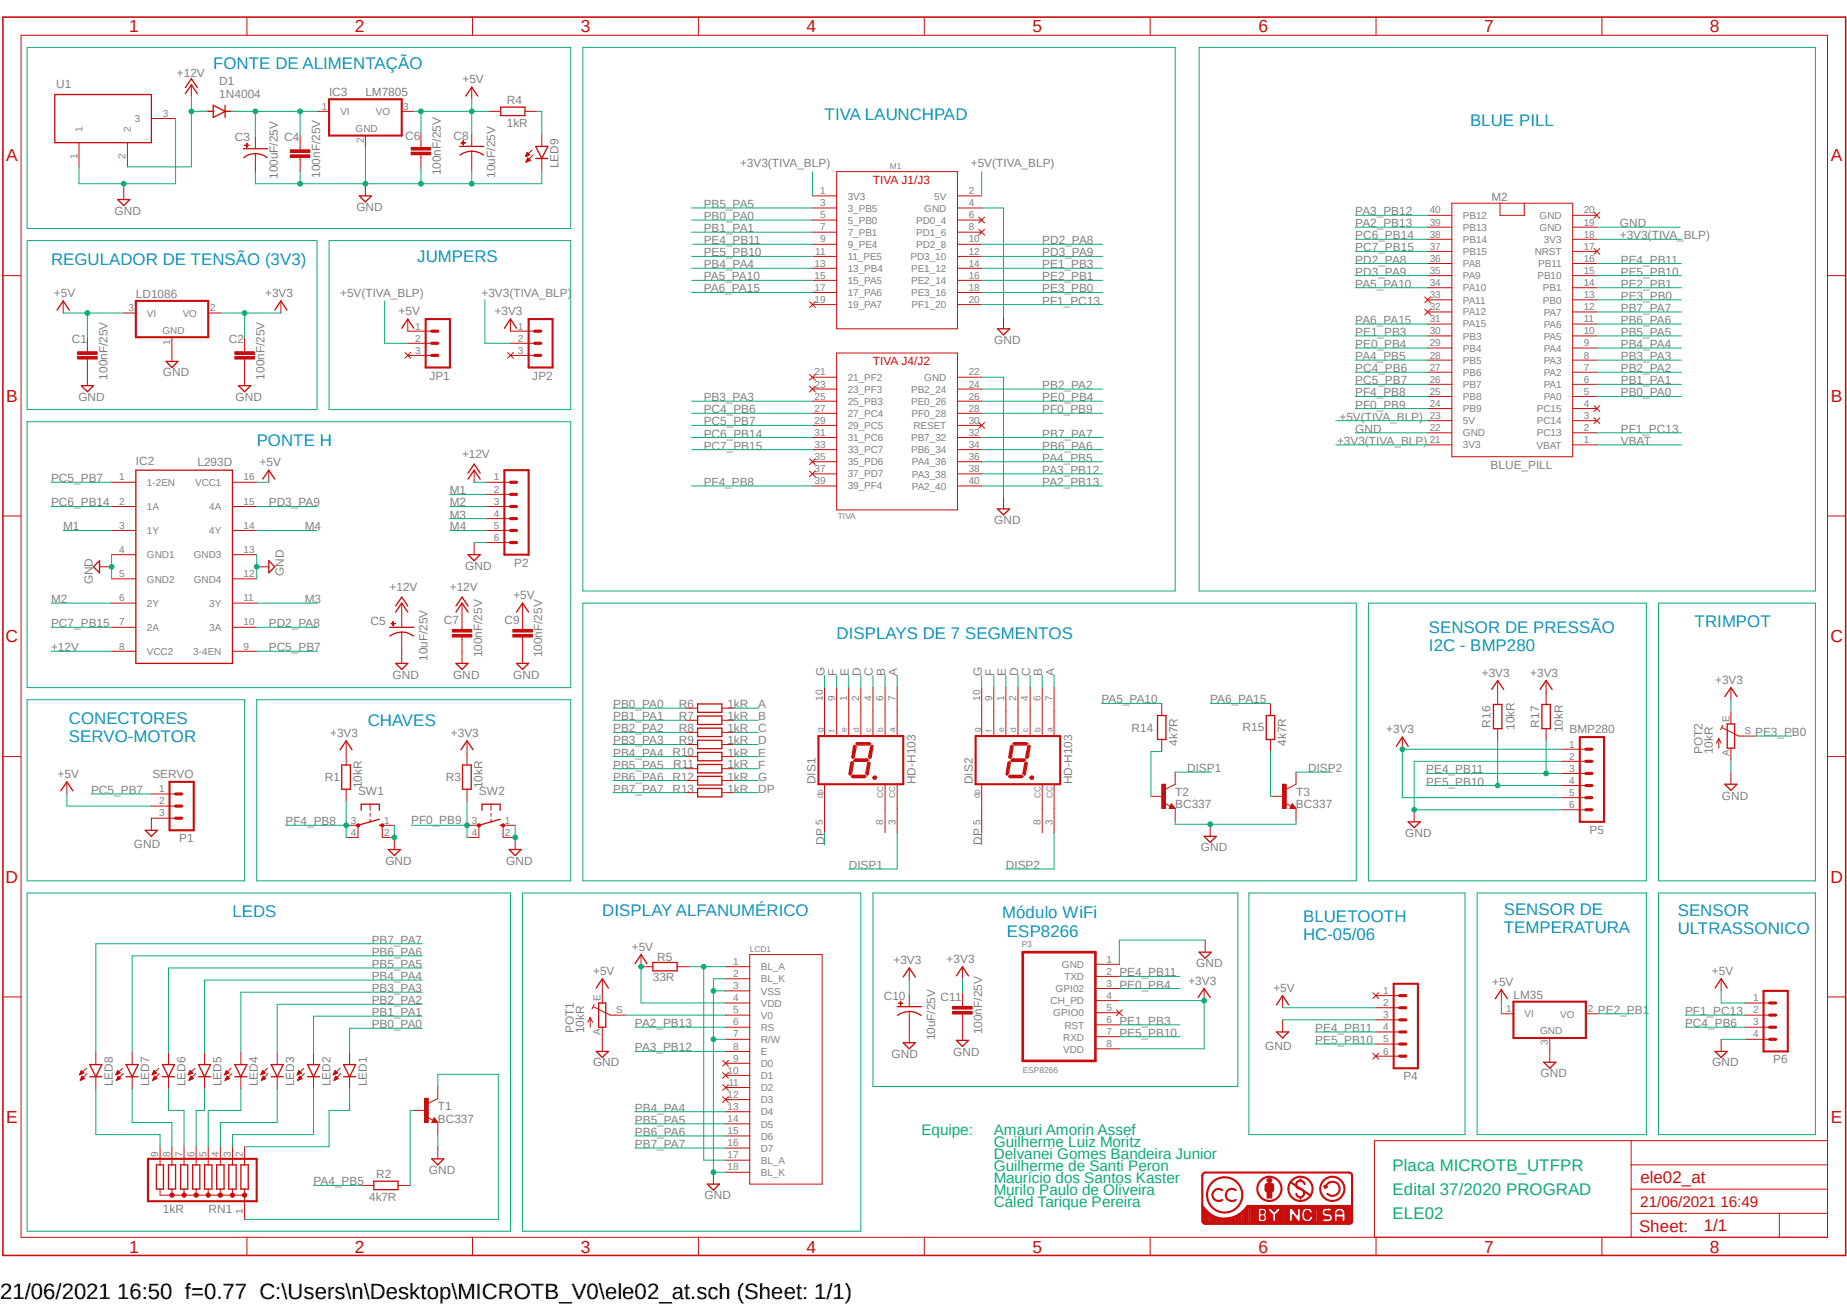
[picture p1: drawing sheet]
<svg xmlns="http://www.w3.org/2000/svg" width="297mm" height="210mm" viewBox="0 0 297 210" stroke-linecap="round" stroke-linejoin="round" font-family="sans-serif">
<defs><g id="words">
<text font-size="3.6" x="0" y="208.9">21/06/2021 16:50 f=0.77 C:\Users\n\Desktop\MICROTB_V0\ele02_at.sch (Sheet: 1/1)</text>
<g font-size="2.8" fill="#c90d0c">
<text x="20.8" y="5.2">1</text>
<text x="57.1" y="5.2">2</text>
<text x="93.4" y="5.2">3</text>
<text x="129.7" y="5.2">4</text>
<text x="166" y="5.2">5</text>
<text x="202.4" y="5.2">6</text>
<text x="238.7" y="5.2">7</text>
<text x="274.9" y="5.2">8</text>
<text x="1" y="26">A</text>
<text x="294.4" y="26">A</text>
<text x="1" y="64.6">B</text>
<text x="294.4" y="64.6">B</text>
<text x=".9" y="103.3">C</text>
<text x="294.3" y="103.3">C</text>
<text x=".9" y="141.9">D</text>
<text x="294.3" y="141.9">D</text>
<text x="1" y="180.6">E</text>
<text x="294.4" y="180.6">E</text>
<text x="20.8" y="201.4">1</text>
<text x="57.1" y="201.4">2</text>
<text x="93.4" y="201.4">3</text>
<text x="129.7" y="201.4">4</text>
<text x="166" y="201.4">5</text>
<text x="202.4" y="201.4">6</text>
<text x="238.7" y="201.4">7</text>
<text x="274.9" y="201.4">8</text>
</g>
<g font-size="2.7" fill="#0696d7">
<text x="34.3" y="11.1">FONTE DE ALIMENTAÇÃO</text>
<text x="132.6" y="19.3">TIVA LAUNCHPAD</text>
<text x="236.4" y="20.2">BLUE PILL</text>
<text x="8.2" y="42.6">REGULADOR DE TENSÃO (3V3)</text>
<text x="67.1" y="42.2">JUMPERS</text>
<text x="41.3" y="71.7">PONTE H</text>
<text x="229.8" y="101.8">SENSOR DE PRESSÃO</text>
<text x="272.5" y="100.9">TRIMPOT</text>
<text x="134.5" y="102.8">DISPLAYS DE 7 SEGMENTOS</text>
<text x="229.8" y="104.7">I2C - BMP280</text>
<text x="11.1" y="116.4">CONECTORES</text>
<text x="11.1" y="119.3">SERVO-MOTOR</text>
<text x="59.1" y="116.8">CHAVES</text>
<text x="37.4" y="147.5">LEDS</text>
<text x="96.9" y="147.3">DISPLAY ALFANUMÉRICO</text>
<text x="161.2" y="147.7">Módulo WiFi</text>
<text x="209.5" y="148.3">BLUETOOTH</text>
<text x="241.8" y="147.1">SENSOR DE</text>
<text x="269.8" y="147.3">SENSOR</text>
<text x="161.9" y="150.6">ESP8266</text>
<text x="209.5" y="151.2">HC-05/06</text>
<text x="241.8" y="150">TEMPERATURA</text>
<text x="269.8" y="150.2">ULTRASSONICO</text>
</g>
<g font-size="2.7" fill="#0dab76">
<text x="223.9" y="188.3">Placa MICROTB_UTFPR</text>
<text x="223.9" y="192.2">Edital 37/2020 PROGRAD</text>
<text x="223.9" y="196.1">ELE02</text>
</g>
<g font-size="2.7" fill="#c90d0c">
<text x="263.8" y="190.2">ele02_at</text>
<text x="274" y="198">1/1</text>
<text x="263.6" y="198.1">Sheet:</text>
</g>
<g font-size="2.5" fill="#0dab76">
<text x="148.2" y="182.5">Equipe:</text>
<text x="159.8" y="182.5">Amauri Amorin Assef</text>
<text x="159.8" y="184.4">Guilherme Luiz Moritz</text>
<text x="159.8" y="186.3">Delvanei Gomes Bandeira Junior</text>
<text x="159.8" y="188.3">Guilherme de Santi Peron</text>
<text x="159.8" y="190.2">Maurício dos Santos Kaster</text>
<text x="159.8" y="192.2">Murilo Paulo de Oliveira</text>
<text x="159.8" y="194.1">Cáled Tarique Pereira</text>
</g>
<text font-size="2.5" fill="#c90d0c" x="263.8" y="194.1">21/06/2021 16:49</text>
<g font-size="1.9" fill="#808080">
<text x="9" y="14.2">U1</text>
<text x="28.4" y="12.4">+12V</text>
<text x="35.3" y="15.8">1N4004</text>
<text x="35.3" y="13.6">D1</text>
<text x="52.9" y="15.5">IC3</text>
<text x="58.8" y="15.5">LM7805</text>
<text x="74.4" y="13.4">+5V</text>
<text x="81.5" y="16.8">R4</text>
<text x="37.8" y="22.6">C3</text>
<text x="45.7" y="22.6">C4</text>
<text x="65.2" y="22.5">C6</text>
<text x="72.9" y="22.5">C8</text>
<text x="81.5" y="20.4">1kR</text>
<text x="44.7" y="28.8" transform="rotate(-90 44.7 28.8)">100uF/25V</text>
<text x="51.5" y="28.6" transform="rotate(-90 51.5 28.6)">100nF/25V</text>
<text x="70.9" y="28.2" transform="rotate(-90 70.9 28.2)">100nF/25V</text>
<text x="79.6" y="28.6" transform="rotate(-90 79.6 28.6)">10uF/25V</text>
<text x="89.8" y="27.1" transform="rotate(-90 89.8 27.1)">LED9</text>
<text x="119" y="26.8">+3V3(TIVA_BLP)</text>
<text x="156.1" y="26.8">+5V(TIVA_BLP)</text>
<text x="18.4" y="34.5">GND</text>
<text x="57.3" y="33.9">GND</text>
<text x="113.2" y="33.4">PB5_PA5</text>
<text x="113.2" y="35.4">PB0_PA0</text>
<text x="217.9" y="34.6">PA3_PB12</text>
<text x="239.9" y="32.3">M2</text>
<text x="113.2" y="37.3">PB1_PA1</text>
<text x="113.2" y="39.3">PE4_PB11</text>
<text x="113.2" y="41.2">PE5_PB10</text>
<text x="167.6" y="39.3">PD2_PA8</text>
<text x="167.6" y="41.2">PD3_PA9</text>
<text x="217.9" y="38.5">PC6_PB14</text>
<text x="217.9" y="40.4">PC7_PB15</text>
<text x="217.9" y="36.5">PA2_PB13</text>
<text x="260.5" y="36.5">GND</text>
<text x="260.5" y="38.5">+3V3(TIVA_BLP)</text>
<text x="8.7" y="47.8">+5V</text>
<text x="21.8" y="47.9">LD1086</text>
<text x="42.6" y="47.8">+3V3</text>
<text x="54.7" y="47.8">+5V(TIVA_BLP)</text>
<text x="77.4" y="47.8">+3V3(TIVA_BLP)</text>
<text x="113.2" y="45.1">PA5_PA10</text>
<text x="113.2" y="43.1">PB4_PA4</text>
<text x="113.2" y="47">PA6_PA15</text>
<text x="167.6" y="47">PE3_PB0</text>
<text x="167.6" y="45.1">PE2_PB1</text>
<text x="167.6" y="43.1">PE1_PB3</text>
<text x="217.9" y="46.3">PA5_PA10</text>
<text x="217.9" y="42.4">PD2_PA8</text>
<text x="217.9" y="44.3">PD3_PA9</text>
<text x="260.6" y="46.3">PE2_PB1</text>
<text x="260.6" y="42.4">PE4_PB11</text>
<text x="260.6" y="44.3">PE5_PB10</text>
<text x="64.1" y="50.7">+5V</text>
<text x="79.5" y="50.7">+3V3</text>
<text x="167.6" y="49">PF1_PC13</text>
<text x="217.9" y="52.1">PA6_PA15</text>
<text x="260.6" y="48.2">PE3_PB0</text>
<text x="260.6" y="52.1">PB6_PA6</text>
<text x="260.6" y="50.2">PB7_PA7</text>
<text x="11.6" y="55.1">C1</text>
<text x="36.8" y="55.1">C2</text>
<text x="159.9" y="55.3">GND</text>
<text x="217.9" y="59.9">PC4_PB6</text>
<text x="217.9" y="56">PE0_PB4</text>
<text x="217.9" y="54.1">PE1_PB3</text>
<text x="217.9" y="57.9">PA4_PB5</text>
<text x="260.6" y="57.9">PB3_PA3</text>
<text x="260.6" y="59.9">PB2_PA2</text>
<text x="260.6" y="54.1">PB5_PA5</text>
<text x="260.6" y="56">PB4_PA4</text>
<text x="12.6" y="64.4">GND</text>
<text x="17.3" y="61" transform="rotate(-90 17.3 61)">100nF/25V</text>
<text x="26.2" y="60.5">GND</text>
<text x="37.9" y="64.4">GND</text>
<text x="42.5" y="61" transform="rotate(-90 42.5 61)">100nF/25V</text>
<text x="69" y="61">JP1</text>
<text x="85.6" y="61">JP2</text>
<text x="113.2" y="64.5">PB3_PA3</text>
<text x="167.6" y="62.6">PB2_PA2</text>
<text x="167.6" y="64.5">PE0_PB4</text>
<text x="217.9" y="65.7">PF0_PB9</text>
<text x="217.9" y="63.8">PF4_PB8</text>
<text x="217.9" y="61.8">PC5_PB7</text>
<text x="260.6" y="63.8">PB0_PA0</text>
<text x="260.6" y="61.8">PB1_PA1</text>
<text x="113.2" y="66.5">PC4_PB6</text>
<text x="113.2" y="68.4">PC5_PB7</text>
<text x="113.2" y="70.4">PC6_PB14</text>
<text x="167.6" y="66.5">PF0_PB9</text>
<text x="167.6" y="70.4">PB7_PA7</text>
<text x="215" y="71.5">+3V3(TIVA_BLP)</text>
<text x="215.4" y="67.6">+5V(TIVA_BLP)</text>
<text x="217.9" y="69.6">GND</text>
<text x="260.6" y="69.6">PF1_PC13</text>
<text x="260.6" y="71.5">VBAT</text>
<text x="8.2" y="77.6">PC5_PB7</text>
<text x="21.8" y="74.8">IC2</text>
<text x="31.7" y="75">L293D</text>
<text x="41.7" y="75">+5V</text>
<text x="74.3" y="73.7">+12V</text>
<text x="113.2" y="72.3">PC7_PB15</text>
<text x="167.6" y="72.3">PB6_PA6</text>
<text x="167.6" y="74.3">PA4_PB5</text>
<text x="167.6" y="76.2">PA3_PB12</text>
<text x="239.7" y="75.4">BLUE_PILL</text>
<text x="8.2" y="81.4">PC6_PB14</text>
<text x="43.2" y="81.4">PD3_PA9</text>
<text x="72.3" y="79.5">M1</text>
<text x="72.3" y="81.4">M2</text>
<text x="72.3" y="83.4">M3</text>
<text x="113.2" y="78.1">PF4_PB8</text>
<text x="167.6" y="78.1">PA2_PB13</text>
<text x="10.2" y="85.3">M1</text>
<text x="49" y="85.3">M4</text>
<text x="72.3" y="85.3">M4</text>
<text x="159.9" y="84.2">GND</text>
<text x="14.9" y="94" transform="rotate(-90 14.9 94)">GND</text>
<text x="45.6" y="92.6" transform="rotate(-90 45.6 92.6)">GND</text>
<text x="62.7" y="95">+12V</text>
<text x="72.3" y="95">+12V</text>
<text x="74.8" y="91.7">GND</text>
<text x="82.7" y="91.1">P2</text>
<text x="8.2" y="97">M2</text>
<text x="8.2" y="100.9">PC7_PB15</text>
<text x="43.2" y="100.9">PD2_PA8</text>
<text x="49" y="97">M3</text>
<text x="59.6" y="100.6">C5</text>
<text x="71.4" y="100.4">C7</text>
<text x="81.1" y="100.4">C9</text>
<text x="82.5" y="96.4">+5V</text>
<text x="8.2" y="104.7">+12V</text>
<text x="43.2" y="104.7">PC5_PB7</text>
<text x="68.8" y="106.3" transform="rotate(-90 68.8 106.3)">10uF/25V</text>
<text x="77.5" y="105.7" transform="rotate(-90 77.5 105.7)">100nF/25V</text>
<text x="87.2" y="105.7" transform="rotate(-90 87.2 105.7)">100nF/25V</text>
<text x="63.1" y="109.1">GND</text>
<text x="72.8" y="109.1">GND</text>
<text x="82.5" y="109.1">GND</text>
<text x="98.6" y="113.9">PB0_PA0</text>
<text x="109.2" y="113.9">R6</text>
<text x="117" y="113.9">1kR</text>
<text x="121.9" y="113.9">A</text>
<text x="132.6" y="108.6" transform="rotate(-90 132.6 108.6)">G</text>
<text x="134.5" y="108.6" transform="rotate(-90 134.5 108.6)">F</text>
<text x="136.5" y="108.6" transform="rotate(-90 136.5 108.6)">E</text>
<text x="138.4" y="108.6" transform="rotate(-90 138.4 108.6)">D</text>
<text x="140.4" y="108.6" transform="rotate(-90 140.4 108.6)">C</text>
<text x="142.3" y="108.6" transform="rotate(-90 142.3 108.6)">B</text>
<text x="144.3" y="108.6" transform="rotate(-90 144.3 108.6)">A</text>
<text x="157.9" y="108.6" transform="rotate(-90 157.9 108.6)">G</text>
<text x="159.8" y="108.6" transform="rotate(-90 159.8 108.6)">F</text>
<text x="161.8" y="108.6" transform="rotate(-90 161.8 108.6)">E</text>
<text x="163.7" y="108.6" transform="rotate(-90 163.7 108.6)">D</text>
<text x="165.7" y="108.6" transform="rotate(-90 165.7 108.6)">C</text>
<text x="167.6" y="108.6" transform="rotate(-90 167.6 108.6)">B</text>
<text x="169.5" y="108.6" transform="rotate(-90 169.5 108.6)">A</text>
<text x="177.1" y="113.1">PA5_PA10</text>
<text x="194.6" y="113.1">PA6_PA15</text>
<text x="238.3" y="108.8">+3V3</text>
<text x="246.1" y="108.8">+3V3</text>
<text x="275.8" y="110">+3V3</text>
<text x="53.1" y="118.5">+3V3</text>
<text x="72.5" y="118.5">+3V3</text>
<text x="98.6" y="119.7">PB3_PA3</text>
<text x="98.6" y="117.8">PB2_PA2</text>
<text x="98.6" y="115.8">PB1_PA1</text>
<text x="109.2" y="117.7">R8</text>
<text x="109.2" y="119.7">R9</text>
<text x="109.2" y="115.8">R7</text>
<text x="117" y="117.8">1kR</text>
<text x="117" y="119.7">1kR</text>
<text x="117" y="115.8">1kR</text>
<text x="121.9" y="117.8">C</text>
<text x="121.9" y="119.7">D</text>
<text x="121.9" y="115.8">B</text>
<text x="181.9" y="117.8">R14</text>
<text x="189.4" y="119.9" transform="rotate(-90 189.4 119.9)">4k7R</text>
<text x="199.8" y="117.6">R15</text>
<text x="206.8" y="119.9" transform="rotate(-90 206.8 119.9)">4k7R</text>
<text x="222.9" y="117.9">+3V3</text>
<text x="239.7" y="117" transform="rotate(-90 239.7 117)">R16</text>
<text x="243.5" y="117.4" transform="rotate(-90 243.5 117.4)">10kR</text>
<text x="247.5" y="117" transform="rotate(-90 247.5 117)">R17</text>
<text x="251.3" y="117.8" transform="rotate(-90 251.3 117.8)">10kR</text>
<text x="252.4" y="117.9">BMP280</text>
<text x="282.2" y="118.4">PE3_PB0</text>
<text x="9.3" y="125.1">+5V</text>
<text x="24.5" y="125.1">SERVO</text>
<text x="52.2" y="125.5">R1</text>
<text x="71.7" y="125.5">R3</text>
<text x="98.6" y="123.6">PB5_PA5</text>
<text x="98.6" y="121.7">PB4_PA4</text>
<text x="98.6" y="125.6">PB6_PA6</text>
<text x="108.1" y="121.6">R10</text>
<text x="108.1" y="125.5">R12</text>
<text x="108.2" y="123.6">R11</text>
<text x="117" y="121.7">1kR</text>
<text x="117" y="123.6">1kR</text>
<text x="117" y="125.5">1kR</text>
<text x="121.9" y="121.7">E</text>
<text x="121.9" y="123.6">F</text>
<text x="121.9" y="125.6">G</text>
<text x="190.9" y="124.2">DISP1</text>
<text x="210.4" y="124.2">DISP2</text>
<text x="229.4" y="124.4">PE4_PB11</text>
<text x="273.8" y="121.3" transform="rotate(-90 273.8 121.3)">POT2</text>
<text x="275.4" y="121.3" transform="rotate(-90 275.4 121.3)">10kR</text>
<text x="14.6" y="127.7">PC5_PB7</text>
<text x="57.6" y="127.9">SW1</text>
<text x="58.2" y="126.8" transform="rotate(-90 58.2 126.8)">10kR</text>
<text x="77" y="127.9">SW2</text>
<text x="77.6" y="126.8" transform="rotate(-90 77.6 126.8)">10kR</text>
<text x="98.6" y="127.5">PB7_PA7</text>
<text x="108.1" y="127.5">R13</text>
<text x="117" y="127.5">1kR</text>
<text x="121.9" y="127.5">DP</text>
<text x="131.2" y="126.1" transform="rotate(-90 131.2 126.1)">DIS1</text>
<text x="147.2" y="126.1" transform="rotate(-90 147.2 126.1)">HD-H103</text>
<text x="156.4" y="126.1" transform="rotate(-90 156.4 126.1)">DIS2</text>
<text x="172.4" y="126.1" transform="rotate(-90 172.4 126.1)">HD-H103</text>
<text x="189" y="130">BC337</text>
<text x="189" y="128.1">T2</text>
<text x="208.4" y="130">BC337</text>
<text x="208.4" y="128.1">T3</text>
<text x="229.4" y="126.3">PE5_PB10</text>
<text x="276.9" y="128.6">GND</text>
<text x="21.5" y="136.3">GND</text>
<text x="28.8" y="135.4">P1</text>
<text x="45.9" y="132.7">PF4_PB8</text>
<text x="66.1" y="132.5">PF0_PB9</text>
<text x="132.6" y="135.8" transform="rotate(-90 132.6 135.8)">DP</text>
<text x="157.9" y="135.8" transform="rotate(-90 157.9 135.8)">DP</text>
<text x="193.1" y="136.9">GND</text>
<text x="226" y="134.6">GND</text>
<text x="255.6" y="134.1">P5</text>
<text x="62" y="139">GND</text>
<text x="81.4" y="139">GND</text>
<text x="136.5" y="139.7">DISP1</text>
<text x="161.8" y="139.7">DISP2</text>
<text x="59.8" y="155.7">PB5_PA5</text>
<text x="59.8" y="153.7">PB6_PA6</text>
<text x="59.8" y="151.8">PB7_PA7</text>
<text x="101.6" y="153">+5V</text>
<text x="105.7" y="154.5">R5</text>
<text x="143.7" y="155.1">+3V3</text>
<text x="152.2" y="154.9">+3V3</text>
<text x="192.4" y="155.6">GND</text>
<text x="59.8" y="159.6">PB3_PA3</text>
<text x="59.8" y="161.5">PB2_PA2</text>
<text x="59.8" y="157.6">PB4_PA4</text>
<text x="95.4" y="156.8">+5V</text>
<text x="105" y="157.8">33R</text>
<text x="142.1" y="160.8">C10</text>
<text x="151.3" y="161">C11</text>
<text x="180" y="157">PE4_PB11</text>
<text x="180" y="159">PE0_PB4</text>
<text x="191.1" y="158.4">+3V3</text>
<text x="204.8" y="159.6">+5V</text>
<text x="239.9" y="158.6">+5V</text>
<text x="243.4" y="160.6">LM35</text>
<text x="275.3" y="156.8">+5V</text>
<text x="59.8" y="165.4">PB0_PA0</text>
<text x="59.8" y="163.4">PB1_PA1</text>
<text x="92.3" y="166.2" transform="rotate(-90 92.3 166.2)">POT1</text>
<text x="93.9" y="166.2" transform="rotate(-90 93.9 166.2)">10kR</text>
<text x="102.1" y="165.2">PA2_PB13</text>
<text x="150.4" y="167.3" transform="rotate(-90 150.4 167.3)">10uF/25V</text>
<text x="157.9" y="166.3" transform="rotate(-90 157.9 166.3)">100nF/25V</text>
<text x="180" y="166.8">PE5_PB10</text>
<text x="180" y="164.8">PE1_PB3</text>
<text x="211.5" y="165.9">PE4_PB11</text>
<text x="211.5" y="167.9">PE5_PB10</text>
<text x="257" y="163">PE2_PB1</text>
<text x="271" y="165.2">PC4_PB6</text>
<text x="271" y="163.2">PF1_PC13</text>
<text x="95.4" y="171.5">GND</text>
<text x="102.1" y="169.1">PA3_PB12</text>
<text x="143.4" y="170.1">GND</text>
<text x="153.3" y="169.8">GND</text>
<text x="203.5" y="168.8">GND</text>
<text x="225.7" y="173.7">P4</text>
<text x="247.7" y="173.2">GND</text>
<text x="275.3" y="171.5">GND</text>
<text x="285.2" y="171">P6</text>
<text x="18.2" y="174.7" transform="rotate(-90 18.2 174.7)">LED8</text>
<text x="24" y="174.7" transform="rotate(-90 24 174.7)">LED7</text>
<text x="29.8" y="174.7" transform="rotate(-90 29.8 174.7)">LED6</text>
<text x="35.6" y="174.7" transform="rotate(-90 35.6 174.7)">LED5</text>
<text x="41.4" y="174.7" transform="rotate(-90 41.4 174.7)">LED4</text>
<text x="47.3" y="174.7" transform="rotate(-90 47.3 174.7)">LED3</text>
<text x="53.1" y="174.7" transform="rotate(-90 53.1 174.7)">LED2</text>
<text x="59" y="174.7" transform="rotate(-90 59 174.7)">LED1</text>
<text x="70.4" y="178.6">T1</text>
<text x="102.1" y="178.8">PB4_PA4</text>
<text x="70.4" y="180.5">BC337</text>
<text x="102.1" y="180.7">PB5_PA5</text>
<text x="102.1" y="182.7">PB6_PA6</text>
<text x="102.1" y="184.6">PB7_PA7</text>
<text x="50.4" y="190.6">PA4_PB5</text>
<text x="60.5" y="189.5">R2</text>
<text x="69" y="188.8">GND</text>
<text x="26.2" y="195">1kR</text>
<text x="33.5" y="195">RN1</text>
<text x="59.4" y="193.2">4k7R</text>
<text x="113.3" y="192.9">GND</text>
</g>
<g font-size="1.9" fill="#c90d0c">
<text x="140.4" y="29.5">TIVA J1/J3</text>
<text x="140.4" y="58.7">TIVA J4/J2</text>
</g>
<g font-size="1.6" fill="#808080">
<text x="51.8" y="17.6">1</text>
<text x="64.9" y="17.6">3</text>
<text x="13.3" y="21.2" transform="rotate(-90 13.3 21.2)">1</text>
<text x="21" y="21.2" transform="rotate(-90 21 21.2)">2</text>
<text x="21.7" y="19.7">3</text>
<text x="26.2" y="18.8">3</text>
<text x="54.7" y="18.5">VI</text>
<text x="57.2" y="21.2">GND</text>
<text x="58.5" y="22.9" transform="rotate(-90 58.5 22.9)">2</text>
<text x="60.5" y="18.5">VO</text>
<text x="12.4" y="25.6" transform="rotate(-90 12.4 25.6)">1</text>
<text x="20.2" y="25.6" transform="rotate(-90 20.2 25.6)">2</text>
<text x="131.9" y="31.2">1</text>
<text x="131.9" y="33.2">3</text>
<text x="131.9" y="35.1">5</text>
<text x="136.3" y="32.1">3V3</text>
<text x="136.3" y="34">3_PB5</text>
<text x="136.3" y="36">5_PB0</text>
<text x="147.3" y="36">PD0_4</text>
<text x="148.6" y="34">GND</text>
<text x="150.2" y="32.1">5V</text>
<text x="155.8" y="31.2">2</text>
<text x="155.8" y="33.2">4</text>
<text x="155.8" y="35.1">6</text>
<text x="229.9" y="34.3">40</text>
<text x="235.2" y="35.2">PB12</text>
<text x="247.6" y="35.2">GND</text>
<text x="254.7" y="34.3">20</text>
<text x="131.1" y="40.9">11</text>
<text x="131.9" y="37">7</text>
<text x="131.9" y="39">9</text>
<text x="136.3" y="37.9">7_PB1</text>
<text x="136.3" y="39.8">9_PE4</text>
<text x="136.3" y="41.8">11_PE5</text>
<text x="146.4" y="41.8">PD3_10</text>
<text x="147.3" y="37.9">PD1_6</text>
<text x="147.3" y="39.9">PD2_8</text>
<text x="155.8" y="37">8</text>
<text x="155.8" y="39">10</text>
<text x="155.8" y="40.9">12</text>
<text x="229.9" y="36.3">39</text>
<text x="229.9" y="38.2">38</text>
<text x="229.9" y="40.2">37</text>
<text x="235.2" y="37.1">PB13</text>
<text x="235.2" y="39.1">PB14</text>
<text x="235.2" y="41">PB15</text>
<text x="246.8" y="41">NRST</text>
<text x="247.6" y="37.2">GND</text>
<text x="248.3" y="39.1">3V3</text>
<text x="254.7" y="38.2">18</text>
<text x="254.7" y="36.3">19</text>
<text x="254.7" y="40.2">17</text>
<text x="131" y="42.9">13</text>
<text x="131" y="44.8">15</text>
<text x="131" y="46.8">17</text>
<text x="136.3" y="43.7">13_PB4</text>
<text x="136.3" y="45.7">15_PA5</text>
<text x="136.3" y="47.6">17_PA6</text>
<text x="146.5" y="43.8">PE1_12</text>
<text x="146.5" y="45.7">PE2_14</text>
<text x="146.5" y="47.7">PE3_16</text>
<text x="155.8" y="42.9">14</text>
<text x="155.8" y="44.8">16</text>
<text x="155.8" y="46.8">18</text>
<text x="229.9" y="42.1">36</text>
<text x="229.9" y="44.1">35</text>
<text x="229.9" y="46">34</text>
<text x="229.9" y="47.9">33</text>
<text x="235.2" y="43">PA8</text>
<text x="235.2" y="44.9">PA9</text>
<text x="235.2" y="46.9">PA10</text>
<text x="247.2" y="44.9">PB10</text>
<text x="247.4" y="43">PB11</text>
<text x="248.1" y="46.9">PB1</text>
<text x="254.7" y="42.1">16</text>
<text x="254.7" y="44.1">15</text>
<text x="254.7" y="46">14</text>
<text x="254.7" y="47.9">13</text>
<text x="20.7" y="50.1">3</text>
<text x="23.6" y="50.9">VI</text>
<text x="26.1" y="53.6">GND</text>
<text x="29.4" y="51">VO</text>
<text x="33.8" y="50.1">2</text>
<text x="66.8" y="53">1</text>
<text x="83.3" y="53">1</text>
<text x="131" y="48.7">19</text>
<text x="136.3" y="49.6">19_PA7</text>
<text x="146.6" y="49.6">PF1_20</text>
<text x="155.8" y="48.7">20</text>
<text x="229.9" y="49.9">32</text>
<text x="229.9" y="51.8">31</text>
<text x="229.9" y="53.8">30</text>
<text x="235.2" y="48.8">PA11</text>
<text x="235.2" y="50.7">PA12</text>
<text x="235.2" y="52.7">PA15</text>
<text x="248.1" y="48.8">PB0</text>
<text x="248.2" y="50.8">PA7</text>
<text x="248.2" y="52.7">PA6</text>
<text x="254.7" y="49.9">12</text>
<text x="254.7" y="51.8">11</text>
<text x="254.7" y="53.8">10</text>
<text x="27.4" y="55.4" transform="rotate(-90 27.4 55.4)">1</text>
<text x="66.8" y="54.9">2</text>
<text x="66.8" y="56.9">3</text>
<text x="83.3" y="54.9">2</text>
<text x="83.3" y="56.9">3</text>
<text x="229.9" y="55.7">29</text>
<text x="229.9" y="57.7">28</text>
<text x="229.9" y="59.6">27</text>
<text x="235.2" y="54.6">PB3</text>
<text x="235.2" y="56.6">PB4</text>
<text x="235.2" y="58.5">PB5</text>
<text x="248.2" y="54.7">PA5</text>
<text x="248.2" y="56.6">PA4</text>
<text x="248.2" y="58.5">PA3</text>
<text x="254.7" y="55.7">9</text>
<text x="254.7" y="57.7">8</text>
<text x="254.7" y="59.6">7</text>
<text x="131" y="60.4">21</text>
<text x="131" y="62.3">23</text>
<text x="131" y="64.3">25</text>
<text x="136.3" y="61.2">21_PF2</text>
<text x="136.3" y="63.2">23_PF3</text>
<text x="136.3" y="65.1">25_PB3</text>
<text x="146.5" y="63.2">PB2_24</text>
<text x="146.5" y="65.2">PE0_26</text>
<text x="148.6" y="61.3">GND</text>
<text x="155.8" y="60.4">22</text>
<text x="155.8" y="62.3">24</text>
<text x="155.8" y="64.3">26</text>
<text x="229.9" y="61.6">26</text>
<text x="229.9" y="63.5">25</text>
<text x="229.9" y="65.4">24</text>
<text x="235.2" y="60.5">PB6</text>
<text x="235.2" y="62.4">PB7</text>
<text x="235.2" y="64.3">PB8</text>
<text x="248.2" y="60.5">PA2</text>
<text x="248.2" y="62.4">PA1</text>
<text x="248.2" y="64.3">PA0</text>
<text x="254.7" y="61.6">6</text>
<text x="254.7" y="63.5">5</text>
<text x="254.7" y="65.4">4</text>
<text x="131" y="66.2">27</text>
<text x="131" y="68.2">29</text>
<text x="131" y="70.1">31</text>
<text x="136.3" y="67.1">27_PC4</text>
<text x="136.3" y="69">29_PC5</text>
<text x="136.3" y="71">31_PC6</text>
<text x="146.5" y="71">PB7_32</text>
<text x="146.6" y="67.1">PF0_28</text>
<text x="146.9" y="69">RESET</text>
<text x="155.8" y="66.2">28</text>
<text x="155.8" y="68.2">30</text>
<text x="155.8" y="70.1">32</text>
<text x="229.9" y="67.4">23</text>
<text x="229.9" y="69.3">22</text>
<text x="229.9" y="71.2">21</text>
<text x="235.2" y="66.3">PB9</text>
<text x="235.2" y="68.2">5V</text>
<text x="235.2" y="70.1">GND</text>
<text x="247.1" y="66.3">PC15</text>
<text x="247.1" y="68.2">PC14</text>
<text x="247.1" y="70.2">PC13</text>
<text x="254.7" y="67.4">3</text>
<text x="254.7" y="69.3">2</text>
<text x="254.7" y="71.2">1</text>
<text x="19.2" y="77.3">1</text>
<text x="39.2" y="77.3">16</text>
<text x="79.4" y="77.3">1</text>
<text x="131" y="72.1">33</text>
<text x="131" y="74">35</text>
<text x="131" y="75.9">37</text>
<text x="131" y="77.9">39</text>
<text x="136.3" y="72.9">33_PC7</text>
<text x="136.3" y="74.8">35_PD6</text>
<text x="136.3" y="76.8">37_PD7</text>
<text x="146.5" y="72.9">PB6_34</text>
<text x="146.6" y="74.8">PA4_36</text>
<text x="146.6" y="76.8">PA3_38</text>
<text x="155.8" y="72.1">34</text>
<text x="155.8" y="74">36</text>
<text x="155.8" y="75.9">38</text>
<text x="155.8" y="77.9">40</text>
<text x="235.2" y="72.1">3V3</text>
<text x="247.1" y="72.1">VBAT</text>
<text x="19.2" y="81.2">2</text>
<text x="23.6" y="78.1">1-2EN</text>
<text x="23.6" y="82">1A</text>
<text x="31.4" y="78.1">VCC1</text>
<text x="33.7" y="82">4A</text>
<text x="39.2" y="81.2">15</text>
<text x="79.4" y="79.2">2</text>
<text x="79.4" y="81.2">3</text>
<text x="79.4" y="83.1">4</text>
<text x="136.3" y="78.7">39_PF4</text>
<text x="146.6" y="78.7">PA2_40</text>
<text x="19.2" y="85">3</text>
<text x="19.2" y="88.9">4</text>
<text x="23.6" y="85.9">1Y</text>
<text x="23.6" y="89.8">GND1</text>
<text x="31.2" y="89.8">GND3</text>
<text x="33.7" y="85.9">4Y</text>
<text x="39.2" y="85">14</text>
<text x="39.2" y="88.9">13</text>
<text x="79.4" y="85">5</text>
<text x="79.4" y="87">6</text>
<text x="19.2" y="92.8">5</text>
<text x="23.6" y="93.7">GND2</text>
<text x="31.2" y="93.7">GND4</text>
<text x="39.2" y="92.8">12</text>
<text x="19.2" y="96.7">6</text>
<text x="19.2" y="100.6">7</text>
<text x="23.6" y="97.6">2Y</text>
<text x="23.6" y="101.4">2A</text>
<text x="33.7" y="97.6">3Y</text>
<text x="33.7" y="101.5">3A</text>
<text x="39.2" y="96.7">11</text>
<text x="39.2" y="100.6">10</text>
<text x="19.2" y="104.5">8</text>
<text x="23.6" y="105.3">VCC2</text>
<text x="31.1" y="105.4">3-4EN</text>
<text x="39.2" y="104.5">9</text>
<text x="132.3" y="112.7" transform="rotate(-90 132.3 112.7)">10</text>
<text x="134.3" y="112.7" transform="rotate(-90 134.3 112.7)">9</text>
<text x="136.2" y="112.7" transform="rotate(-90 136.2 112.7)">1</text>
<text x="138.2" y="112.7" transform="rotate(-90 138.2 112.7)">2</text>
<text x="140.1" y="112.7" transform="rotate(-90 140.1 112.7)">4</text>
<text x="142" y="112.7" transform="rotate(-90 142 112.7)">6</text>
<text x="144" y="112.7" transform="rotate(-90 144 112.7)">7</text>
<text x="157.6" y="112.7" transform="rotate(-90 157.6 112.7)">10</text>
<text x="159.6" y="112.7" transform="rotate(-90 159.6 112.7)">9</text>
<text x="161.5" y="112.7" transform="rotate(-90 161.5 112.7)">1</text>
<text x="163.4" y="112.7" transform="rotate(-90 163.4 112.7)">2</text>
<text x="165.4" y="112.7" transform="rotate(-90 165.4 112.7)">4</text>
<text x="167.3" y="112.7" transform="rotate(-90 167.3 112.7)">6</text>
<text x="169.3" y="112.7" transform="rotate(-90 169.3 112.7)">7</text>
<text x="278.1" y="116.1" transform="rotate(-90 278.1 116.1)">E</text>
<text x="280.5" y="118.1">S</text>
<text x="252.3" y="120.2">1</text>
<text x="252.3" y="122.2">2</text>
<text x="252.3" y="124.1">3</text>
<text x="278.1" y="121.6" transform="rotate(-90 278.1 121.6)">A</text>
<text x="25.6" y="127.4">1</text>
<text x="25.6" y="129.3">2</text>
<text x="25.6" y="131.3">3</text>
<text x="252.3" y="126">4</text>
<text x="252.3" y="128">5</text>
<text x="252.3" y="129.9">6</text>
<text x="56.4" y="132.5">3</text>
<text x="56.4" y="134.4">4</text>
<text x="61.8" y="134.4">2</text>
<text x="61.8" y="132.5">1</text>
<text x="75.9" y="132.5">3</text>
<text x="75.9" y="134.4">4</text>
<text x="81.2" y="134.4">2</text>
<text x="81.2" y="132.5">1</text>
<text x="132.3" y="132.7" transform="rotate(-90 132.3 132.7)">5</text>
<text x="142" y="132.7" transform="rotate(-90 142 132.7)">8</text>
<text x="144" y="132.7" transform="rotate(-90 144 132.7)">3</text>
<text x="157.6" y="132.7" transform="rotate(-90 157.6 132.7)">5</text>
<text x="167.3" y="132.7" transform="rotate(-90 167.3 132.7)">8</text>
<text x="169.3" y="132.7" transform="rotate(-90 169.3 132.7)">3</text>
<text x="117.9" y="155.2">1</text>
<text x="170.8" y="155.7">GND</text>
<text x="177.9" y="154.8">1</text>
<text x="96.6" y="161" transform="rotate(-90 96.6 161)">E</text>
<text x="117.9" y="157.1">2</text>
<text x="117.9" y="159.1">3</text>
<text x="117.9" y="161">4</text>
<text x="122.3" y="156">BL_A</text>
<text x="122.3" y="158">BL_K</text>
<text x="122.3" y="159.9">VSS</text>
<text x="122.3" y="161.9">VDD</text>
<text x="169" y="161.5">CH_PD</text>
<text x="169.8" y="159.6">GPI02</text>
<text x="171.2" y="157.6">TXD</text>
<text x="177.9" y="160.6">4</text>
<text x="177.9" y="158.7">3</text>
<text x="177.9" y="156.8">2</text>
<text x="222.4" y="159.9">1</text>
<text x="222.4" y="161.8">2</text>
<text x="281.9" y="161">1</text>
<text x="96.6" y="166.5" transform="rotate(-90 96.6 166.5)">A</text>
<text x="99.1" y="162.9">S</text>
<text x="117.9" y="162.9">5</text>
<text x="117.9" y="164.9">6</text>
<text x="117.9" y="166.8">7</text>
<text x="122.3" y="163.8">V0</text>
<text x="122.3" y="165.8">RS</text>
<text x="122.3" y="167.7">R/W</text>
<text x="169.4" y="163.4">GPIO0</text>
<text x="171" y="167.3">RXD</text>
<text x="171.2" y="165.4">RST</text>
<text x="177.9" y="166.5">7</text>
<text x="177.9" y="164.5">6</text>
<text x="177.9" y="162.6">5</text>
<text x="222.4" y="163.7">3</text>
<text x="222.4" y="165.7">4</text>
<text x="222.4" y="167.6">5</text>
<text x="242.2" y="162.8">1</text>
<text x="245.2" y="163.6">VI</text>
<text x="247.6" y="166.3">GND</text>
<text x="250.9" y="163.7">VO</text>
<text x="255.3" y="162.8">2</text>
<text x="281.9" y="162.9">2</text>
<text x="281.9" y="164.9">3</text>
<text x="281.9" y="166.8">4</text>
<text x="117" y="172.7">10</text>
<text x="117.9" y="168.8">8</text>
<text x="117.9" y="170.7">9</text>
<text x="122.3" y="169.6">E</text>
<text x="122.3" y="171.6">D0</text>
<text x="122.3" y="173.5">D1</text>
<text x="171" y="169.3">VDD</text>
<text x="177.9" y="168.4">8</text>
<text x="222.4" y="169.6">6</text>
<text x="248.9" y="168.1" transform="rotate(-90 248.9 168.1)">3</text>
<text x="117" y="176.6">12</text>
<text x="117" y="178.5">13</text>
<text x="117.1" y="174.6">11</text>
<text x="122.3" y="175.5">D2</text>
<text x="122.3" y="177.4">D3</text>
<text x="122.3" y="179.4">D4</text>
<text x="117" y="180.5">14</text>
<text x="117" y="182.4">15</text>
<text x="117" y="184.3">16</text>
<text x="122.3" y="181.3">D5</text>
<text x="122.3" y="183.3">D6</text>
<text x="122.3" y="185.2">D7</text>
<text x="25.4" y="186.1" transform="rotate(-90 25.4 186.1)">9</text>
<text x="27.4" y="186.1" transform="rotate(-90 27.4 186.1)">8</text>
<text x="29.3" y="186.1" transform="rotate(-90 29.3 186.1)">7</text>
<text x="31.3" y="186.1" transform="rotate(-90 31.3 186.1)">6</text>
<text x="33.2" y="186.1" transform="rotate(-90 33.2 186.1)">5</text>
<text x="35.2" y="186.1" transform="rotate(-90 35.2 186.1)">4</text>
<text x="37.1" y="186.1" transform="rotate(-90 37.1 186.1)">3</text>
<text x="39.1" y="186.1" transform="rotate(-90 39.1 186.1)">2</text>
<text x="117" y="186.3">17</text>
<text x="117" y="188.2">18</text>
<text x="122.3" y="187.1">BL_A</text>
<text x="122.3" y="189.1">BL_K</text>
<text x="39.1" y="195.3" transform="rotate(-90 39.1 195.3)">1</text>
</g>
<g font-size="1.4" fill="#808080">
<text x="143.1" y="27.2">M1</text>
<text x="134.7" y="83.4">TIVA</text>
<text x="132.3" y="117.7" transform="rotate(-90 132.3 117.7)">g</text>
<text x="134.2" y="117.7" transform="rotate(-90 134.2 117.7)">f</text>
<text x="136.2" y="117.7" transform="rotate(-90 136.2 117.7)">e</text>
<text x="138.1" y="117.7" transform="rotate(-90 138.1 117.7)">d</text>
<text x="140.1" y="117.7" transform="rotate(-90 140.1 117.7)">c</text>
<text x="142" y="117.7" transform="rotate(-90 142 117.7)">b</text>
<text x="144" y="117.7" transform="rotate(-90 144 117.7)">a</text>
<text x="157.6" y="117.7" transform="rotate(-90 157.6 117.7)">g</text>
<text x="159.5" y="117.7" transform="rotate(-90 159.5 117.7)">f</text>
<text x="161.5" y="117.7" transform="rotate(-90 161.5 117.7)">e</text>
<text x="163.4" y="117.7" transform="rotate(-90 163.4 117.7)">d</text>
<text x="165.4" y="117.7" transform="rotate(-90 165.4 117.7)">c</text>
<text x="167.3" y="117.7" transform="rotate(-90 167.3 117.7)">b</text>
<text x="169.2" y="117.7" transform="rotate(-90 169.2 117.7)">a</text>
<text x="132.3" y="128.4" transform="rotate(-90 132.3 128.4)">dp</text>
<text x="142" y="128.4" transform="rotate(-90 142 128.4)">CC</text>
<text x="144" y="128.4" transform="rotate(-90 144 128.4)">CC</text>
<text x="157.6" y="128.4" transform="rotate(-90 157.6 128.4)">dp</text>
<text x="167.3" y="128.4" transform="rotate(-90 167.3 128.4)">CC</text>
<text x="169.2" y="128.4" transform="rotate(-90 169.2 128.4)">CC</text>
<text x="120.6" y="153.1">LCD1</text>
<text x="164.3" y="152.4">P3</text>
<text x="164.5" y="172.6">ESP8266</text>
</g>
<g font-size=".4" fill="#ffba08">
<text x="32" y="18">SpiceOrder 1</text>
<text x="35.9" y="18">SpiceOrder 2</text>
</g>
</g></defs>
<path d="M0 2.5l297.1 199.9M297.1 2.5l-297.1 199.9" fill="none" stroke="#fff" stroke-width=".16"/>
<path d="M52.9 16h11.7v5.8h-11.7zM131.6 118.4h13.6v7.7h-13.6zM137.8 119.6h2M137 122.7l-.3 1.8M137.2 124.8h1.8M137.5 120.1l-.3 1.7M137.5 122.2h1.9M139.7 122.8l-.3 1.6M140.2 120.1l-.3 1.7" fill="none" stroke="#c90d0c" stroke-width=".34"/>
<g fill="none" stroke="#c90d0c" stroke-width=".16">
<path d="M51 17.9h1.9M64.6 17.9h1.9M78.6 17.9h1.9M84.4 17.9h2M19.9 30.1v2M58.8 21.8v1.9M58.8 29.5v2M17.9 77.6h3.9M37.4 77.6h3.9M17.9 81.4h3.9M17.9 85.3h3.9M17.9 89.2h3.9"/>
<path d="M17.9 93.1h3.9M17.9 97h3.9M37.4 81.4h3.9M37.4 85.3h3.9M37.4 89.2h3.9M37.4 93.1h3.9M37.4 97h3.9M17.9 100.9h3.9M17.9 104.7h3.9M37.4 100.9h3.9M37.4 104.7h3.9M132.6 114.5v3.9"/>
<path d="M134.5 114.5v3.9M136.5 114.5v3.9M138.4 114.5v3.9M140.4 114.5v3.9M142.3 114.5v3.9M144.3 114.5v3.9M132.6 126v4M142.3 126v4M144.3 126v4M96.9 167.1v2M58.2 190.6h1.9M64 190.6h2"/>
</g>
<g fill="none" stroke="#c90d0c" stroke-width=".21">
<path d="M33.3 17.9h1M34.3 16.9l1.9 1-1.9 1zM36.2 16.9v2M36.2 17.9h1M80.5 17.2h3.9v1.4h-3.9zM18.9 32.1h2l-1 1zM57.8 31.5h1.9l-.9 1zM21.8 75.6h15.6v31.1h-15.6zM137.7 119.6l.1-.2h2l.2 .2-.2 .2h-2zM140.2 119.8l.2 .2-.3 1.8-.2 .2-.2-.2 .3-1.7zM136.9 124.8l.2-.1h2l.1 .1-.1 .3h-2zM137 122.5l.2 .2-.3 1.7-.2 .2-.2-.1 .3-1.8z"/>
<path d="M137.2 120l.2-.2 .3 .3-.3 1.7-.2 .2-.2-.2zM137.3 122.3l.2-.3h1.9l.2 .2-.2 .2h-1.9zM139.5 122.7l.2-.1 .2 .1-.3 1.8-.1 .1-.3-.2zM95.9 169.1h1.9l-.9 1zM60.1 189.9h3.9v1.4h-3.9z"/>
</g>
<path d="M140.6 125.1h.2" fill="none" stroke="#c90d0c" stroke-width=".25"/>
<path d="M140.5 124.8h.2h.2l.1 .3-.1 .2h-.2h-.2l-.2-.2 .4-.1 .1 .1h-.1h-.4z" fill-rule="evenodd" fill="#c90d0c"/>
<g fill="none" stroke="#c90d0c" stroke-width=".16">
<path d="M132.6 110.6v3.9M134.5 110.6v3.9M136.5 110.6v3.9M138.4 110.6v3.9M140.4 110.6v3.9M142.3 110.6v3.9M144.3 110.6v3.9M157.9 114.5v3.9M159.8 114.5v3.9M161.8 114.5v3.9M163.7 114.5v3.9M165.7 114.5v3.9"/>
<path d="M167.6 114.5v3.9M169.5 114.5v3.9M132.6 130v3.9M140.5 124.8h.2h.2l.1 .3-.1 .2h-.2h-.2l-.2-.2 .4-.1 .1 .1h-.1h-.4zM142.3 130v3.9M144.3 130v3.9M157.9 126v4M167.6 126v4M169.5 126v4"/>
</g>
<path d="M165.8 125.1h.2" fill="none" stroke="#c90d0c" stroke-width=".25"/>
<path d="M162.7 119.8l.2 .3-.3 1.7-.2 .2-.2-.2 .3-1.8zM162.9 119.6l.2-.2h2l.2 .2-.2 .2h-2zM165.5 119.8l.2 .2-.3 1.8-.3 .2-.2-.2 .4-1.7zM162.2 124.8l.2-.1h1.9l.2 .1-.2 .3h-1.9zM162.3 122.5l.2 .2-.3 1.7-.3 .2-.1-.1 .3-1.8zM162.8 122h1.9l.2 .2-.3 .2h-1.9l-.1-.1zM164.8 122.7l.2-.1 .2 .1-.3 1.8-.1 .1-.3-.2z" fill="none" stroke="#c90d0c" stroke-width=".21"/>
<path d="M156.9 118.4h13.6v7.7h-13.6zM163.1 119.6h2M162.2 122.7l-.3 1.8M162.4 124.8h1.9M162.7 120.1l-.3 1.7M162.7 122.2h2M165 122.8l-.3 1.6M165.4 120.1l-.3 1.7" fill="none" stroke="#c90d0c" stroke-width=".34"/>
<path d="M165.7 124.8h.2h.3v.3v.2h-.3h-.2l-.1-.2 .4-.1-.1 .1h-.3z" fill-rule="evenodd" fill="#c90d0c"/>
<g fill="none" stroke="#c90d0c" stroke-width=".16">
<path d="M19.9 50.3h1.9M27.6 54.2v3.9M33.5 50.3h1.9M14.1 60.1v1.9M39.3 60.1v1.9M16 91.1h1.9M41.3 91.1h1.9M64.6 104.7v2M74.3 104.7v2M84 104.7v2M110.2 117.8h2M110.2 119.7h2"/>
<path d="M110.2 115.8h2M110.2 113.9h2M116.1 117.8h1.9M116.1 119.7h1.9M116.1 115.8h1.9M116.1 113.9h1.9M157.9 110.6v3.9M159.8 110.6v3.9M161.8 110.6v3.9M163.7 110.6v3.9M165.7 110.6v3.9M167.6 110.6v3.9"/>
<path d="M169.5 110.6v3.9M186.8 113.1v2M186.8 118.9v2M204.3 113.1v2M204.3 118.9v2M240.8 111.3v2M240.8 117.2v1.9M248.6 111.3v2M248.6 117.2v1.9M24.3 131.6v1.9M55.7 121.1v1.9M55.7 126.9v1.9"/>
<path d="M63.4 134.7v1.9M75.1 121.1v1.9M75.1 126.9v1.9M82.8 134.7v1.9M110.2 121.7h2M110.2 123.6h2M110.2 125.5h2M110.2 127.5h2M116.1 121.7h1.9M116.1 123.6h1.9M116.1 125.5h1.9M116.1 127.5h1.9"/>
<path d="M157.9 130v3.9M165.7 124.8h.2h.3v.3v.2h-.3h-.2l-.1-.2 .4-.1-.1 .1h-.3zM167.6 130v3.9M169.5 130v3.9M194.6 132.5v2M227.4 130.2v2M278.3 124.2v1.9M193.8 151.2v1.9M146.2 165.8v1.9M249.2 168.9v1.9M276.8 167.1v2"/>
</g>
<g fill="none" stroke="#c90d0c" stroke-width=".21">
<path d="M26.7 58.1h1.9l-1 1zM13.1 62h1.9l-.9 1zM38.4 62h1.9l-1 1zM16 90.2v1.9l-1-1zM43.2 90.2l1 .9-1 1zM63.6 106.7h2l-1 1zM73.3 106.7h2l-1 1zM83.1 106.7h1.9l-1 1zM112.2 117.1h3.9v1.3h-3.9zM112.2 113.2h3.9v1.4h-3.9zM112.2 115.1h3.9v1.4h-3.9zM112.2 119h3.9v1.4h-3.9z"/>
<path d="M186.1 115.1h1.4v3.8h-1.4zM203.6 115.1h1.4v3.8h-1.4zM240.2 113.3h1.3v3.9h-1.3zM247.9 113.3h1.4v3.9h-1.4zM23.4 133.5h1.9l-1 1zM54.9 123h1.4v3.9h-1.4zM62.4 136.6h2l-1 1zM74.4 123h1.4v3.9h-1.4zM81.9 136.6h1.9l-1 1zM112.2 121h3.9v1.3h-3.9zM112.2 122.9h3.9v1.4h-3.9zM112.2 124.8h3.9v1.4h-3.9z"/>
<path d="M112.2 126.8h3.9v1.3h-3.9zM193.6 134.5h2l-1 1zM226.4 132.2h2l-1 .9zM277.4 126.1h1.9l-1 1zM192.8 153.1h2l-1 1zM145.2 167.7h2l-1 1zM248.2 170.8h2l-1 1zM275.8 169.1h1.9l-.9 1z"/>
</g>
<path d="M21.8 48.4h11.7v5.8h-11.7z" fill="none" stroke="#c90d0c" stroke-width=".34"/>
<path d="M74.1 22.9h.7v.1h-.7z" fill-rule="evenodd" fill="#c90d0c"/>
<path d="M74.1 22.9h.7v.1h-.7z" fill="none" stroke="#c90d0c" stroke-width=".16"/>
<path d="M74.4 22.6h.1v.7h-.1z" fill-rule="evenodd" fill="#c90d0c"/>
<g fill="none" stroke="#c90d0c" stroke-width=".16">
<path d="M30.8 13.6v2M75.9 14v2M74.4 22.6h.1v.7h-.1zM75.9 21.6v1.9M75.9 24.3v3.1M84.5 25.1h.1M84.5 25.1h.3M84.6 25h.3M84.6 25h.4M84.6 24.9h.5M84.6 26h.1M84.6 26h.2"/>
<path d="M84.7 24.8h.4M84.7 25.9h.3M84.7 24.7h.3M84.7 25.9h.4M84.7 25.8h.5M84.8 24.6h.1M84.8 25.7h.5M84.8 25.7h.4M84.8 24.5l.4 .4-.7 .3zM84.8 25.6h.3M84.8 25.6h.2M84.8 25.5h.2"/>
<path d="M84.9 25.4l.4 .4-.7 .3zM84.9 25.4h.1M85.6 24.1l-1.1 1.1M85.7 25l-1.1 1.1M87.1 21.6v1.9M87.1 25.5v1.9M10.2 48.4v1.9M45.2 48.4v1.9M65.6 51.3v2M82.1 51.3v2M43.2 75.6v2M84 97v1.9"/>
<path d="M193.6 159v1.9M241.4 159.1v2M12.8 172.8h.2M12.9 172.7h.2M12.9 172.7h.3M12.9 172.6h.4M12.9 172.6h.6M12.9 173.7h.1M13 172.5h.4M13 172.4h.4M13 173.6h.2M13 173.6h.3"/>
<path d="M13 172.4h.3M13 173.5h.4M13 172.3h.3M13 172.3h.2M13 173.4h.6M13 173.4h.5M13.1 172.2h.1M13.1 173.3h.4M13.1 173.3h.3M13.1 173.2h.2M13.2 173.1h.1M13.5 172.6l-.4-.4-.3 .6"/>
<path d="M13.5 172.6l-.7 .2M13.6 173.4l-.4-.3-.3 .6M13.6 173.4l-.7 .3M13.9 171.8l-1.1 1M14 172.6l-1.1 1.1M15.4 169.2v2M15.4 173.1v2M18.7 172.8h.1M18.7 172.7h.2M18.7 172.7h.3M18.7 172.6h.5M18.8 172.6h.5"/>
<path d="M18.8 173.7h.1M18.8 172.5h.5M18.8 172.4h.4M18.8 173.6h.2M18.8 173.6h.3M18.8 172.4h.3M18.8 172.3h.3M18.8 173.5h.5M18.8 173.4h.6M18.9 172.3h.1M18.9 173.4h.4M18.9 173.3h.4"/>
<path d="M18.9 172.2h.1M18.9 173.3h.3M19 173.2h.2M19 173.1h.1M19.3 172.6l-.4-.4-.3 .6M19.3 172.6l-.7 .2M19.4 173.4l-.4-.3-.3 .6M19.4 173.4l-.7 .3M19.7 171.8l-1.1 1M19.8 172.6l-1.1 1.1M21.3 169.2v2M21.3 173.1v2"/>
<path d="M24.5 172.8h.1M24.5 172.7h.2M24.6 172.7h.2M24.6 172.6h.4M24.6 172.6h.5M24.6 172.5h.5M24.6 173.7h.1M24.6 173.6h.2M24.6 172.4h.4M24.6 173.6h.4M24.6 173.5h.5M24.7 172.3h.2"/>
<path d="M24.7 173.4h.5M24.7 172.3h.1M24.7 172.2h.1M24.7 173.3h.4M24.8 173.3h.3M24.8 173.2h.2M24.8 173.1h.1M25.1 172.6l-.3-.4-.3 .6M25.1 172.6l-.6 .2M25.2 173.4l-.4-.3-.2 .6M25.2 173.4l-.6 .3M25.5 171.8l-1 1"/>
<path d="M25.6 172.6l-1 1.1M27.1 169.2v2M27.1 173.1v2M30.3 172.8h.1M30.4 172.7h.2M30.4 172.7h.3M30.4 172.6h.4M30.4 172.6h.6M30.4 173.7h.1M30.4 172.5h.5M30.4 173.6h.2M30.5 172.4h.4"/>
<path d="M30.5 172.4h.3M30.5 173.6h.3M30.5 173.5h.4M30.5 172.3h.2M30.5 173.4h.6M30.5 173.4h.5M30.6 172.2h.1M30.6 173.3h.3M30.6 173.2h.2M30.6 173.1h.2M30.6 173.1h.1M31 172.6l-.4-.4-.3 .6"/>
<path d="M31 172.6l-.7 .2M31.1 173.4l-.4-.3-.3 .6M31.1 173.4l-.7 .3M31.4 171.8l-1.1 1M31.5 172.6l-1.1 1.1M32.9 169.2v2M32.9 173.1v2M36.2 172.8h.1M36.2 172.7h.2M36.2 172.7h.3M36.2 172.6h.5M36.2 172.6h.6"/>
<path d="M36.2 173.7h.2M36.3 172.5h.4M36.3 172.4h.4M36.3 173.6h.2M36.3 173.6h.3M36.3 172.4h.3M36.3 172.3h.3M36.3 173.5h.4M36.3 173.4h.6M36.4 172.3h.1M36.4 173.4h.4M36.4 172.2h.1"/>
<path d="M36.4 173.3h.4M36.4 173.3h.3M36.4 173.2h.3M36.4 173.1h.2M36.5 173.1h.1M36.8 172.6l-.4-.4-.3 .6M36.8 172.6l-.7 .2M36.9 173.4l-.4-.3-.3 .6M36.9 173.4l-.7 .3M37.2 171.8l-1.1 1M37.3 172.6l-1.1 1.1M38.7 169.2v2"/>
<path d="M38.7 173.1v2M42 172.8h.1M42 172.7h.2M42 172.7h.4M42 172.6h.5M42.1 172.6h.5M42.1 172.5h.5M42.1 173.7h.1M42.1 173.6h.2M42.1 172.4h.4M42.1 173.6h.4M42.2 172.4h.3"/>
<path d="M42.2 172.3h.2M42.2 173.5h.4M42.2 173.4h.5M42.2 172.3h.1M42.2 172.2h.1M42.2 173.3h.4M42.2 173.3h.3M42.2 173.2h.3M42.3 173.1h.1M42.6 172.6l-.4-.4-.2 .6M42.6 172.6l-.6 .2M42.7 173.4l-.4-.3-.3 .6"/>
<path d="M42.7 173.4l-.7 .3M43 171.8l-1 1M43.1 172.6l-1.1 1.1M44.6 169.2v2M44.6 173.1v2M47.8 172.8h.1M47.8 172.7h.2M47.8 172.7h.4M47.9 172.6h.4M47.9 173.7h.1M47.9 172.6h.6M47.9 172.5h.5"/>
<path d="M47.9 173.6h.2M48 172.4h.3M48 173.6h.3M48 173.5h.4M48 172.3h.2M48 173.4h.6M48 173.4h.5M48 172.2h.1M48 173.3h.4M48.1 173.3h.3M48.1 173.2h.2M48.1 173.1h.2"/>
<path d="M48.1 173.1h.1M48.5 172.6l-.5-.4-.2 .6M48.5 172.6l-.7 .2M48.6 173.4l-.4-.3-.3 .6M48.6 173.4l-.7 .3M48.9 171.8l-1.1 1M48.9 172.6l-1 1.1M50.4 169.2v2M50.4 173.1v2M53.6 172.8h.2M53.6 172.7h.3M53.7 172.7h.3"/>
<path d="M53.7 172.6h.4M53.7 172.6h.6M53.7 173.7h.1M53.8 172.5h.4M53.8 172.4h.4M53.8 173.6h.2M53.8 173.6h.3M53.8 172.4h.3M53.8 173.5h.4M53.8 172.3h.3M53.8 172.3h.2M53.8 173.4h.6"/>
<path d="M53.8 173.4h.5M53.9 172.2h.1M53.9 173.3h.4M53.9 173.3h.3M53.9 173.2h.2M54 173.1h.1M54.3 172.6l-.4-.4-.3 .6M54.3 172.6l-.7 .2M54.4 173.4l-.4-.3-.3 .6M54.4 173.4l-.7 .3M54.7 171.8l-1.1 1M54.8 172.6l-1.1 1.1"/>
<path d="M56.2 169.2v2M56.2 173.1v2M70.4 184.4v2"/>
</g>
<g fill="none" stroke="#c90d0c" stroke-width=".21">
<path d="M29.8 15.1l1-1.5 .9 1.5M29.8 14.1l1-1.4 .9 1.4M74.9 15.5l1-1.5 .9 1.5M73.9 23.5h3.9M74 24.9a3.2 3.2 0 0 1 3.8 0M86.1 23.5h2l-1 2zM86.1 25.5h2M9.2 49.9l1-1.5 .9 1.5M44.2 49.9l1-1.5 .9 1.5M64.6 52.8l1-1.5 .9 1.5M81.1 52.8l1-1.5 1 1.5M42.2 77l1-1.4 1 1.4"/>
<path d="M83.1 98.4l.9-1.4 1 1.4M14.4 173.1h2M14.4 171.2h2l-1 1.9zM20.3 173.1h1.9M20.3 171.2h1.9l-.9 1.9zM26.1 173.1h2M26.1 171.2h2l-1 1.9zM31.9 173.1h2M31.9 171.2h2l-1 1.9zM37.8 173.1h1.9M37.8 171.2h1.9l-1 1.9zM43.6 173.1h2"/>
<path d="M43.6 171.2h2l-1 1.9zM49.4 173.1h2M49.4 171.2h2l-1 1.9zM55.2 171.2h2l-1 1.9zM55.2 173.1h2M192.7 160.4l.9-1.4 1 1.4M240.5 160.6l.9-1.5 1 1.5M69.4 186.4h2l-1 .9z"/>
</g>
<path d="M62.9 100.2h.6v.1h-.6z" fill-rule="evenodd" fill="#c90d0c"/>
<path d="M62.9 100.2h.6v.1h-.6z" fill="none" stroke="#c90d0c" stroke-width=".16"/>
<path d="M63.2 99.9v.7z" fill-rule="evenodd" fill="#c90d0c"/>
<g fill="none" stroke="#c90d0c" stroke-width=".16">
<path d="M161.4 50.9v2M161.4 79.9v1.9M63.2 99.9v.7zM64.6 97v3.9M74.3 97v1.9M55.7 119.1v2M64.6 101.7v3M75.1 119.1v2M225.5 118.5v2M240.8 109.4v1.9M248.6 109.4v1.9M278.3 110.6v1.9"/>
<path d="M10.8 125.7v2M96.9 157.4v1.9M103.1 153.5v1.9M146.2 155.7v1.9M276.8 157.4v1.9M114.7 188.5v1.9"/>
</g>
<g fill="none" stroke="#c90d0c" stroke-width=".21">
<path d="M160.4 52.9h1.9l-.9 .9zM63.6 98.4l1-1.4 1 1.4M63.6 97.5l1-1.5 1 1.5M73.3 98.4l1-1.4 1 1.4M73.3 97.5l1-1.5 1 1.5M160.4 81.8h1.9l-.9 1zM62.7 100.9h3.8M62.7 102.3a3.2 3.2 0 0 1 3.8 0M239.9 110.9l.9-1.5 1 1.5M247.6 110.9l1-1.5 1 1.5M277.4 112l.9-1.4 1 1.4M9.8 127.2l1-1.5 .9 1.5"/>
<path d="M54.7 120.6l1-1.5 .9 1.5M74.1 120.6l1-1.5 1 1.5M224.5 120l1-1.5 .9 1.5M95.9 158.9l1-1.5 .9 1.5M102.1 155l1-1.5 1 1.5M145.2 157.1l1-1.4 1 1.4M275.8 158.9l1-1.5 .9 1.5M113.7 190.4h2l-1 1z"/>
</g>
<path d="M144.5 161.3h.7v.1h-.7z" fill-rule="evenodd" fill="#c90d0c"/>
<path d="M144.5 161.3h.7v.1h-.7z" fill="none" stroke="#c90d0c" stroke-width=".16"/>
<path d="M144.8 161h.1v.7h-.1z" fill-rule="evenodd" fill="#c90d0c"/>
<g fill="none" stroke="#c90d0c" stroke-width=".16">
<path d="M146.2 159.9v2M144.8 161h.1v.7h-.1zM146.3 162.7l-.1 3.1M206.2 160.1v2M206.2 164v1.9M25.7 191.2v1h13.6M25.7 186.4v.9M27.6 186.4v.9M27.6 191.2v1M29.6 186.4v.9M29.6 191.2v1M31.5 186.4v.9"/>
<path d="M31.5 191.2v1M33.5 186.4v.9M33.5 191.2v1M35.4 186.4v.9M35.4 191.2v1M37.4 186.4v.9M37.4 191.2v1M39.3 186.4v.9M39.3 191.2v2.9"/>
</g>
<path d="M144.3 161.9h3.9M144.3 163.3a3.2 3.2 0 0 1 3.8 0M205.3 161.6l.9-1.5 1 1.5M205.3 165.9h1.9l-1 1zM25.1 187.3h1.2v3.9h-1.2zM27.1 187.3h1.1v3.9h-1.1zM29 187.3h1.2v3.9h-1.2zM31 187.3h1.1v3.9h-1.1zM32.9 187.3h1.2v3.9h-1.2zM34.8 187.3h1.2v3.9h-1.2zM36.8 187.3h1.2v3.9h-1.2zM38.7 187.3h1.2v3.9h-1.2z" fill="none" stroke="#c90d0c" stroke-width=".21"/>
<path d="M23.8 186.4h17.5v6.8h-17.5z" fill="none" stroke="#c90d0c" stroke-width=".34"/>
<path d="M27.4 191.9l.2-.1 .3 .1 .1 .3-.1 .2-.3 .1-.2-.1-.1-.2h.4h-.4z" fill-rule="evenodd" fill="#c90d0c"/>
<path d="M27.4 191.9l.2-.1 .3 .1 .1 .3-.1 .2-.3 .1-.2-.1-.1-.2h.4h-.4z" fill="none" stroke="#c90d0c" stroke-width=".16"/>
<path d="M29.4 191.9l.2-.1 .2 .1 .2 .3-.2 .2-.2 .1-.2-.1-.1-.2h.3h-.3z" fill-rule="evenodd" fill="#c90d0c"/>
<path d="M29.4 191.9l.2-.1 .2 .1 .2 .3-.2 .2-.2 .1-.2-.1-.1-.2h.3h-.3z" fill="none" stroke="#c90d0c" stroke-width=".16"/>
<path d="M31.3 191.9l.2-.1 .3 .1 .1 .3-.1 .2-.3 .1-.2-.1-.1-.2h.4h-.4z" fill-rule="evenodd" fill="#c90d0c"/>
<path d="M31.3 191.9l.2-.1 .3 .1 .1 .3-.1 .2-.3 .1-.2-.1-.1-.2h.4h-.4z" fill="none" stroke="#c90d0c" stroke-width=".16"/>
<path d="M33.2 191.9l.3-.1 .2 .1 .1 .3-.1 .2-.2 .1-.3-.1-.1-.2h.4h-.4z" fill-rule="evenodd" fill="#c90d0c"/>
<path d="M33.2 191.9l.3-.1 .2 .1 .1 .3-.1 .2-.2 .1-.3-.1-.1-.2h.4h-.4z" fill="none" stroke="#c90d0c" stroke-width=".16"/>
<path d="M35.2 191.9l.2-.1 .3 .1 .1 .3-.1 .2-.3 .1-.2-.1-.1-.2h.4h-.4z" fill-rule="evenodd" fill="#c90d0c"/>
<path d="M35.2 191.9l.2-.1 .3 .1 .1 .3-.1 .2-.3 .1-.2-.1-.1-.2h.4h-.4z" fill="none" stroke="#c90d0c" stroke-width=".16"/>
<path d="M37.1 191.9l.3-.1 .2 .1 .1 .3-.1 .2-.2 .1-.3-.1-.1-.2h.4h-.4z" fill-rule="evenodd" fill="#c90d0c"/>
<path d="M37.1 191.9l.3-.1 .2 .1 .1 .3-.1 .2-.2 .1-.3-.1-.1-.2h.4h-.4z" fill="none" stroke="#c90d0c" stroke-width=".16"/>
<path d="M39.1 191.9l.2-.1 .3 .1 .1 .3-.1 .2-.3 .1-.2-.1-.1-.2h.4h-.4z" fill-rule="evenodd" fill="#c90d0c"/>
<g fill="none" stroke="#c90d0c" stroke-width=".16">
<path d="M76.2 75.6v2M76.2 87.2v2M154.8 155.4v2M154.8 165.4v1.9M25.7 184.4v2M27.6 184.4v2M29.6 184.4v2M31.5 184.4v2M33.5 184.4v2M35.4 184.4v2M37.4 184.4v2M39.1 191.9l.2-.1 .3 .1 .1 .3-.1 .2-.3 .1-.2-.1-.1-.2h.4h-.4z"/>
<path d="M39.3 184.4v2M39.3 194.1v2"/>
</g>
<path d="M75.3 77l.9-1.4 1 1.4M75.3 76.1l.9-1.5 1 1.5M75.3 89.2h1.9l-1 1zM153.8 156.9l1-1.5 .9 1.5M153.8 167.3h1.9l-.9 1z" fill="none" stroke="#c90d0c" stroke-width=".21"/>
<path d="M39.4 23.3h.6v.1h-.6z" fill-rule="evenodd" fill="#c90d0c"/>
<path d="M39.4 23.3h.6v.1h-.6z" fill="none" stroke="#c90d0c" stroke-width=".16"/>
<path d="M39.7 23h.1v.7h-.1z" fill-rule="evenodd" fill="#c90d0c"/>
<g fill="none" stroke="#c90d0c" stroke-width=".16">
<path d="M24.3 19h3.9M12.7 22.9v3.9M20.5 22.9v3.9M39.7 23h.1v.7h-.1zM41.1 22v1.9M41.1 24.7v3.1M130.6 31.5h3.9M130.6 33.4h3.9M130.6 35.4h3.9M130.6 37.3h3.9M130.6 39.3h3.9M134.5 27.6h19.5v25.3h-19.5z"/>
<path d="M154 31.5h3.9M154 33.4h3.9M154 35.4h3.9M154 37.3h3.9M154 39.3h3.9M157.4 34.9l.9 1M157.4 36.9l.9 .9M158.3 34.9l-.9 1M158.3 36.9l-.9 .9M65.1 56.7l.9 .9M65.6 53.3h3.8M65.6 55.2h3.8"/>
<path d="M65.6 57.1h3.8M66 56.7l-.9 .9M81.6 56.7l.9 .9M82.1 53.3h3.9M82.1 55.2h3.9M82.1 57.1h3.9M82.5 56.7l-.9 .9M130.2 48.5l.9 .9M130.6 41.2h3.9M130.6 43.1h3.9M130.6 45.1h3.9M130.6 47h3.9"/>
<path d="M130.6 49h3.9M131.1 48.5l-.9 .9M134.5 56.8h19.5v25.2h-19.5zM154 41.2h3.9M154 43.1h3.9M154 45.1h3.9M154 47h3.9M154 49h3.9M78.2 77.6h3.9M78.2 79.5h3.9M130.2 60.2l.9 .9M130.2 62.1l.9 .9"/>
<path d="M130.2 73.8l.9 .9M130.2 75.7l.9 1M130.6 60.7h3.9M130.6 62.6h3.9M130.6 64.5h3.9M130.6 66.5h3.9M130.6 68.4h3.9M130.6 70.4h3.9M130.6 72.3h3.9M130.6 74.3h3.9M130.6 76.2h3.9M130.6 78.1h3.9"/>
<path d="M131.1 60.2l-.9 .9M131.1 62.1l-.9 .9M131.1 73.8l-.9 .9M131.1 75.7l-.9 1M154 60.7h3.9M154 62.6h3.9M154 64.5h3.9M154 66.5h3.9M154 68.4h3.9M154 70.4h3.9M154 72.3h3.9M154 74.3h3.9"/>
<path d="M154 76.2h3.9M154 78.1h3.9M157.4 67.9l.9 1M158.3 67.9l-.9 1M78.2 81.4h3.9M78.2 83.4h3.9M78.2 85.3h3.9M78.2 87.2h3.9M276.4 118.7v1.6M276.4 118.7l-.4 .8M276.4 118.7l.4 .8M276.9 117l2.7 1.4h2.6"/>
<path d="M277 116.6l-.3 .7M278.3 114.5v1.9M24.3 127.7h3.9M24.3 129.6h3.9M24.3 131.6h3.9M57.6 132.7v2M59.5 129.3v1M59.5 130.8v.5M59.5 131.7v.5M61.5 132.7v2M278.3 120.3v1.9M103.1 155.4h1.9"/>
<path d="M108.9 155.4h1.9M116.7 155.4h3.9M116.7 157.4h3.9M116.7 159.3h3.9M120.6 153.5h11.6v36.9h-11.6zM176.1 159h3.9M176.1 157h3.9M176.1 155.1h3.9M220.8 159.6l.9 1M221.7 159.6l-.9 1M116.2 170.5l.9 .9M116.2 172.5l.9 .9"/>
<path d="M116.2 174.4l.9 .9M116.2 176.4l.9 .9M116.7 161.3h3.9M116.7 163.2h3.9M116.7 165.2h3.9M116.7 167.1h3.9M116.7 169.1h3.9M116.7 171h3.9M116.7 172.9h3.9M116.7 174.9h3.9M116.7 176.8h3.9M116.7 178.8h3.9"/>
<path d="M117.1 170.5l-.9 .9M117.1 172.5l-.9 .9M117.1 174.4l-.9 .9M117.1 176.4l-.9 .9M176.1 168.7h3.9M176.1 166.7h3.9M176.1 164.8h3.9M176.1 162.9h3.9M176.1 160.9h3.9M179.5 162.4l1 .9M180.5 162.4l-1 .9M220.8 169.4l.9 .9"/>
<path d="M221.2 160.1h3.9M221.2 162.1h3.9M221.2 164h3.9M221.2 165.9h3.9M221.2 167.9h3.9M221.2 169.8h3.9M221.7 169.4l-.9 .9M241.4 163h2M249.2 166.9v2M255 163h2M280.7 161.3h3.9M280.7 163.2h3.9"/>
<path d="M280.7 165.2h3.9M280.7 167.1h3.9M116.7 180.7h3.9M116.7 182.7h3.9M116.7 184.6h3.9M116.7 186.6h3.9M116.7 188.5h3.9"/>
</g>
<path d="M8.8 15.2h15.5v7.7h-15.5zM39.1 23.9h3.9M39.2 25.4a2.96 2.96 0 0 1 3.8 0M277.7 116.4h1.2v3.9h-1.2zM58.1 130.3v-1h2.9v1M61 132.7h.5M61 131.7l-3.4 1M105 154.8h3.9v1.3h-3.9z" fill="none" stroke="#c90d0c" stroke-width=".21"/>
<path d="M68.5 51.3h3.8v7.8h-3.8zM85 51.3h3.9v7.8h-3.9zM81.1 75.6h3.9v13.6h-3.9zM27.3 125.7h3.9v7.8h-3.9zM224.1 158.2h3.9v13.6h-3.9zM283.6 159.3h3.9v9.8h-3.9zM243.4 161.1h11.6v5.8h-11.6z" fill="none" stroke="#c90d0c" stroke-width=".34"/>
<g fill="none" stroke="#c90d0c" stroke-width=".51">
<path d="M69.4 57.1h1M69.4 55.2h1M69.4 53.3h1M86 57.1h1M86 55.2h1M86 53.3h1M82.1 79.5h1M82.1 77.6h1M82.1 81.4h1M82.1 85.3h1M82.1 83.4h1M82.1 87.2h1"/>
<path d="M28.2 131.6h1M28.2 129.6h1M28.2 127.7h1M225.1 164h1M225.1 162.1h1M225.1 160.1h1M225.1 167.9h1M225.1 165.9h1M225.1 169.8h1M284.6 165.2h.9M284.6 163.2h.9M284.6 161.3h.9"/>
<path d="M284.6 167.1h.9"/>
</g>
<path d="M164.5 153.1h11.6v17.5h-11.6z" fill="none" stroke="#c90d0c" stroke-width=".42"/>
<path d="M57.4 132.5h.2h.2v.4h-.4l-.1-.2z" fill-rule="evenodd" fill="#c90d0c"/>
<path d="M57.4 132.5h.2h.2v.4h-.4l-.1-.2z" fill="none" stroke="#c90d0c" stroke-width=".16"/>
<path d="M61.3 132.5h.2h.1l.1 .2-.1 .2h-.3l-.1-.2z" fill-rule="evenodd" fill="#c90d0c"/>
<path d="M55.7 132.7h1.9M55.7 134.7h1.9M61.3 132.5h.2h.1l.1 .2-.1 .2h-.3l-.1-.2zM61.5 132.7h1.9M61.5 134.7h1.9M77 132.7v2M79 129.3v1M79 130.8v.5M79 131.7v.5M80.9 132.7v2" fill="none" stroke="#c90d0c" stroke-width=".16"/>
<path d="M77.5 130.3v-1h2.9v1M80.4 132.7h.5M80.4 131.7l-3.4 1" fill="none" stroke="#c90d0c" stroke-width=".21"/>
<path d="M76.8 132.5h.2h.2v.4h-.4v-.2z" fill-rule="evenodd" fill="#c90d0c"/>
<path d="M76.8 132.5h.2h.2v.4h-.4v-.2z" fill="none" stroke="#c90d0c" stroke-width=".16"/>
<path d="M80.7 132.5h.2h.2l.1 .2-.1 .2h-.4l-.1-.2z" fill-rule="evenodd" fill="#c90d0c"/>
<g fill="none" stroke="#c90d0c" stroke-width=".16">
<path d="M3.4 5.7h290.5v193.3h-290.5zM39.7 2.8v2.9M76 2.8v2.9M112.3 2.8v2.9M148.6 2.8v2.9M185 2.8v2.9M221.3 2.8v2.9M257.6 2.8v2.9M46.7 24.1h3.1v.4h-3.1zM46.7 24.9h3.1v.4h-3.1zM48.3 21.8v2.3M48.3 25.3v2.3"/>
<path d="M66.1 23.7h3.2v.4h-3.2zM66.1 24.5h3.2v.4h-3.2zM67.7 21.4v2.3M67.7 24.9v2.3M229.6 34.6h3.9M229.6 36.5h3.9M229.6 38.5h3.9M233.5 32.7h19.4v40.7h-19.4zM241.2 32.7v1.9h3.9v-1.9M252.9 34.6h3.9M252.9 36.5h3.9M252.9 38.5h3.9"/>
<path d="M256.3 34.1l1 1M256.3 40l1 .9M257.3 34.1l-1 1M257.3 40l-1 .9M.5 44.3h2.9M12.5 56.6h3.1v.4h-3.1zM12.5 57.3h3.1v.4h-3.1zM14.1 54.2v2.4M14.1 57.7v2.4M37.8 56.6h3.1v.4h-3.1zM37.8 57.3h3.1v.4h-3.1zM39.3 54.2v2.4"/>
<path d="M39.3 57.7v2.4M229.1 47.8l.9 .9M229.1 49.7l.9 .9M229.6 40.4h3.9M229.6 42.4h3.9M229.6 44.3h3.9M229.6 46.3h3.9M229.6 48.2h3.9M229.6 50.2h3.9M229.6 52.1h3.9M229.6 54h3.9M229.6 56h3.9"/>
<path d="M229.6 57.9h3.9M229.6 59.9h3.9M230 47.8l-.9 .9M230 49.7l-.9 .9M252.9 40.4h3.9M252.9 42.4h3.9M252.9 44.3h3.9M252.9 46.3h3.9M252.9 48.2h3.9M252.9 50.2h3.9M252.9 52.1h3.9M252.9 54h3.9"/>
<path d="M252.9 56h3.9M252.9 57.9h3.9M252.9 59.9h3.9M293.9 44.3h2.9M229.6 61.8h3.9M229.6 63.8h3.9M229.6 65.7h3.9M229.6 67.6h3.9M229.6 69.6h3.9M229.6 71.5h3.9M252.9 61.8h3.9M252.9 63.8h3.9"/>
<path d="M252.9 65.7h3.9M252.9 67.6h3.9M252.9 69.6h3.9M252.9 71.5h3.9M256.3 65.2l1 1M256.3 67.2l1 .9M257.3 65.2l-1 1M257.3 67.2l-1 .9M.5 83h2.9M74.3 98.9v2.4M84 98.9v2.4M293.9 83h2.9"/>
<path d="M72.7 101.2h3.2v.4h-3.2zM72.7 102h3.2v.4h-3.2zM74.3 102.4v2.3M82.5 101.2h3.1v.4h-3.1zM82.5 102h3.1v.4h-3.1zM84 102.4v2.3M.5 121.7h2.9M75.1 132.7h1.9M75.1 134.7h1.9M80.7 132.5h.2h.2l.1 .2-.1 .2h-.4l-.1-.2zM80.9 132.7h1.9M80.9 134.7h1.9"/>
<path d="M187.2 129.2l1 .4M188.4 129.2l.6 .8h-1zM189 126.1l-1.6 .8M251.1 120.5h3.9M251.1 122.4h3.9M251.1 124.4h3.9M251.1 126.3h3.9M251.1 128.3h3.9M251.1 130.2h3.9M293.9 121.7h2.9M96.9 159.3v2M154.8 159.6v2.3"/>
<path d="M.5 160.3h2.9M94.9 163.6v1.6M94.9 163.6l-.4 .8M94.9 163.6l.4 .8M95.4 161.9l2.7 1.3h2.6M95.5 161.5l-.3 .7M96.9 165.2v1.9M153.2 161.8h3.1v.5h-3.1zM153.2 162.6h3.1v.5h-3.1zM154.8 163v2.4M293.9 160.3h2.9M39.7 199v2.9"/>
<path d="M76 199v2.9M112.3 199v2.9M148.6 199v2.9M185 199v2.9M221.3 199v2.9M257.6 199v2.9M262.3 195.1h31.6M262.3 183.4v15.6M262.3 191.2h31.6M262.3 187.3h31.6M286.1 195.1v3.9M293.9 183.4h-72.9v15.6"/>
</g>
<path d="M188.4 129.6l.1 .2h-.3l.2-.4 .4 .5h-.6M96.3 161.3h1.1v3.9h-1.1z" fill="none" stroke="#c90d0c" stroke-width=".21"/>
<path d="M254 118.5h3.9v13.7h-3.9z" fill="none" stroke="#c90d0c" stroke-width=".34"/>
<path d="M255 124.4h1M255 122.4h1M255 120.5h1M255 128.3h1M255 126.3h1M255 130.2h1" fill="none" stroke="#c90d0c" stroke-width=".51"/>
<g fill="none" stroke="#c90d0c" stroke-width=".42">
<path d="M46.7 24.3h3.1M46.7 25.1h3.1M66.1 23.9h3.2M66.1 24.7h3.2M12.5 56.8h3.1M12.5 57.5h3.1M37.8 56.8h3.1M37.8 57.5h3.1M72.7 101.4h3.2M72.7 102.2h3.2M82.5 101.4h3.1M82.5 102.2h3.1"/>
<path d="M153.2 162.1h3.1M153.2 162.9h3.1"/>
</g>
<path d="M.5 2.8h296.3v199.1h-296.3z" fill="none" stroke="#c90d0c" stroke-width=".25"/>
<path d="M186.8 126.1h.6v3.9h-.6z" fill-rule="evenodd" fill="#c90d0c"/>
<path d="M185.1 128.1h1.9M186.8 126.1h.6v3.9h-.6zM189 124.2v1.9M189 130v2M206.7 129.2l.9 .4M207.8 129.2l.6 .8h-1zM208.4 126.1l-1.6 .8" fill="none" stroke="#c90d0c" stroke-width=".16"/>
<path d="M207.8 129.6l.1 .2h-.3l.2-.4 .4 .5h-.6" fill="none" stroke="#c90d0c" stroke-width=".21"/>
<path d="M206.2 126.1h.6v3.9h-.6z" fill-rule="evenodd" fill="#c90d0c"/>
<path d="M204.5 128.1h2M206.2 126.1h.6v3.9h-.6zM208.4 124.2v1.9M208.4 130v2M68.7 179.7l.9 .4M69.8 179.7l.6 .8h-1zM70.4 176.7l-1.5 .7" fill="none" stroke="#c90d0c" stroke-width=".16"/>
<path d="M69.8 180.1l.1 .2h-.3l.2-.3 .4 .4h-.6" fill="none" stroke="#c90d0c" stroke-width=".21"/>
<path d="M68.3 176.6h.6v3.9h-.6z" fill-rule="evenodd" fill="#c90d0c"/>
<path d="M66.5 178.6h2M68.3 176.6h.6v3.9h-.6zM70.4 174.7v2M70.4 180.5v2" fill="none" stroke="#c90d0c" stroke-width=".16"/>
<g fill="none" stroke="#c90d0c" stroke-width=".34">
<path d="M193.3 193.9a4.3 4.3 0 0 0 7.3 0h16.8M193.4 188.8l.4-.2h23.2l.4 .2v.3v7.5l-.4 .2h-23.4l-.3-.5v-7.2zM193.6 194.6l-.1-.1 .1 2.1h.1v-1.8l.3 .2-.1 1.6h.3v-1.4l.3 .3M194.5 195.5v1.1h.3v-.9M194.5 195.5h.1M194.8 195.7h.2v.9h.2v-.8M195.2 196h.3v.6h.3v-.6M195.8 196.1h.3v.5h.2v-.5h.3v.5h.2v-.5h.3v.5h.3v-.6h.3v.7M196.6 191.4a1 1 0 0 0-1.4 .1 1 1 0 0 0 0 1.3 1 1 0 0 0 1.4 .2M198.1 196v.3M198.7 191.4a1 1 0 0 0-1.3 .1 1 1 0 0 0 0 1.3 1 1 0 0 0 1.3 .2M198.9 195.7h-.1v.9h-.3v-.8h-.2v.8h-.4v-.6h.2"/>
<path d="M199 195.6v1h.3v-1.3h.2v1.4h.1M199.8 195v1.7h.1M200.2 194.7h-.1v1.9M200.4 194.4v2.2M200.9 194.1v2.5M201.2 194.1v2.5M201.5 194.2v2.5M201.8 194.2v2.4M202.1 194.2v2.5M202.3 196.3l.2 .3h.1M202.3 194.3v2.4M202.4 194.2h14.8"/>
<path d="M202.6 194.2l-.3 .1v.2M202.9 195.6l.3 .1v.3h-.3zM202.9 194.7l.3 .1v.1l-.1 .2h-.2zM203 194.2a.75 .75 0 0 1 .7 .4 .75 .75 0 0 1-.1 .8 .75 .75 0 0 1-.5 1.2M203 194.9h.1M203 195.8v.1M203.5 191.4l.2 .2h.9l.1-.2M203.5 190.6l.3-.2 .8 .1 .1 .9M203.5 190.6v.8M203.5 191.4h1.2M203.5 191.2h1.2M203.5 191h1"/>
<path d="M203.5 190.6h1M203.7 194.4h.1M203.8 190.8h.7M204 194.9l.4 .6v1l-.3-.2 .1-.8-.3-.3v1.2M204.4 194.3l-.4-.1-.1 .4 .7 .8v.9M204.6 194.3l.5 .1M205.4 194.3l-.5 .5-.4-.4M205.4 195.5h.1M205.4 194.3l.2-.1 .3 .2-.1 .3M205.6 196.4l-.1-1.2-.1 .2v1.1M205.9 194.7l-.7 .7v.8l-.1 .3h-.4l-.1-.3M207 194.3l.1 2.3"/>
<path d="M207.1 196.4v-2h-.4h.1v2h-.3v-2l-.1 .1-.3-.1v.2l.1 .1v1.7l-.2-.1v-1.4l-.2 .2v1.3h-.1M207.3 194.3v2.2M207.6 190.1l3.2 2.2M207.9 196.2v.2a.36 .36 0 0 1-.6-.1M207.9 195.4l.7 1M207.9 195.5v.9M208.1 195.9v.2l.2 .2-.2 .1M208.1 194.4l.3 .2M208.4 194.2v.5M208.6 194.3v1l-.9-1.1h-.2l-.2 .3M208.6 194.5l.2-.3 .3 .1 .1 .2M209.1 189.7v.1"/>
<path d="M209.1 192.5v.2M209.2 196.2a.31 .31 0 0 1-.2 .3 .31 .31 0 0 1-.3 0l-.1-.2M209.2 194.4v1.9M209.3 196.3l.1 .1M209.5 194.3l-.1 .1M209.8 190.4a.71 .71 0 0 0-.8-.6 .71 .71 0 0 0-.6 .9 .71 .71 0 0 0 .9 .5 .66 .66 0 0 1 .2 1.1 .66 .66 0 0 1-1.1-.3M210.3 194.2a1.09 1.09 0 0 0-1 1.4 .94 .94 0 0 0 1 1M210.4 194.9l-.3 .2a.33 .33 0 0 0-.1 .4 .33 .33 0 0 0 .3 .2l.1-.1-.2-.4h.2l.2 .2a.35 .35 0 0 1 .5 0v-.1M210.5 194.2l.3 .1 .2 .3 .1 .6h-.5l-.1-.3-.2-.1a.62 .62 0 0 0-.5 .5 .62 .62 0 0 0 .3 .7l.4-.1 .1-.4h.6v.1a.99 .99 0 0 1-.8 1M211.2 194.2v.3M211.2 196.3v.3M211.3 194.2v2.4"/>
<path d="M212.7 195.8l-.1-.1v.6h-.2v-1.9h-.3v2h-.2v-2h-.4v2.2M213 190.7l.4 .2-.3 .1zM213.2 190.9a1.15 1.15 0 0 1 1.6-.7 1.15 1.15 0 0 1 .4 1.7 1.15 1.15 0 0 1-1.8 .1M213.4 194.2a.79 .79 0 0 0-.9 .9 .79 .79 0 0 0 1.1 .6l.1 .1v.1l-1 .1-.1 .3 .1 .2 .2 .1M213.9 194.2l.2 .1 .1 .3-.2 .2h-.8l-.1 .2 .2 .1a.78 .78 0 0 1 1 .3 .78 .78 0 0 1-.3 1l-.4 .2M214.5 196.4v-1.3a.93 .93 0 0 1 1-.9 .93 .93 0 0 1 .9 1v1.4M214.5 196.2v.2l.4 .2 .2-.2v-.6h.6v.5M214.6 194.4l-.3 .2v.4h-.3l.2 .2h.2v1.3M215.1 194.9h.5l.1 .3h-.6zM215.3 194.9l.3 .1M215.3 196h.3v.5M215.3 196h.1"/>
<path d="M215.3 196v.3M215.7 196.2l.2 .4h.3l.2-.3M216.1 194.3h1.1v2l-.1 .1h-.1v-1.8h-.3M216.4 194.5l.1 .1v1.7h.2v-1.8M216.4 196.4v.1M217.3 194.1h-16.7v2.6M217.3 196.5v.1h-14.9"/>
<circle cx="196.9" cy="192.2" r="2.84"/>
<circle cx="204.1" cy="191.2" r="1.94"/>
<circle cx="209.1" cy="191.2" r="1.94"/>
<circle cx="214.3" cy="191.2" r="1.94"/>
</g>
<path d="M203.9 191.6v.9M204.3 191.6v.9" fill="none" stroke="#c90d0c" stroke-width=".51"/>
<circle cx="204.1" cy="189.8" r=".38" fill="#c90d0c"/>
<circle cx="204.1" cy="189.8" r=".38" fill="none" stroke="#c90d0c" stroke-width=".16"/>
<path d="M41.1 27.8v1.7h7.2M58.8 23.7v5.8" fill="none" stroke="#0dab76" stroke-width=".16"/>
<circle cx="58.8" cy="29.5" r=".38" fill="#0dab76"/>
<g fill="none" stroke="#0dab76" stroke-width=".16">
<path d="M75.9 27.4v2.1M87.1 27.4v2.1h-38.8"/>
<circle cx="58.8" cy="29.5" r=".38"/>
</g>
<circle cx="75.9" cy="29.5" r=".38" fill="#0dab76"/>
<g fill="none" stroke="#0dab76" stroke-width=".16">
<path d="M48.3 27.6v1.9"/>
<circle cx="75.9" cy="29.5" r=".38"/>
</g>
<circle cx="48.3" cy="29.5" r=".38" fill="#0dab76"/>
<g fill="none" stroke="#0dab76" stroke-width=".16">
<path d="M67.7 27.2v2.3"/>
<circle cx="48.3" cy="29.5" r=".38"/>
</g>
<circle cx="67.7" cy="29.5" r=".38" fill="#0dab76"/>
<g fill="none" stroke="#0dab76" stroke-width=".16">
<path d="M17.9 89.2v3.9"/>
<circle cx="67.7" cy="29.5" r=".38"/>
</g>
<circle cx="17.9" cy="91.1" r=".38" fill="#0dab76"/>
<g fill="none" stroke="#0dab76" stroke-width=".16">
<path d="M41.3 89.2v3.9"/>
<circle cx="17.9" cy="91.1" r=".38"/>
</g>
<circle cx="41.3" cy="91.1" r=".38" fill="#0dab76"/>
<g fill="none" stroke="#0dab76" stroke-width=".16">
<path d="M63.4 132.7v2M278.3 122.2v2M276.8 167.1h3.9"/>
<circle cx="41.3" cy="91.1" r=".38"/>
</g>
<circle cx="63.4" cy="134.7" r=".38" fill="#0dab76"/>
<circle cx="63.4" cy="134.7" r=".38" fill="none" stroke="#0dab76" stroke-width=".16"/>
<circle cx="82.8" cy="134.7" r=".38" fill="#0dab76"/>
<g fill="none" stroke="#0dab76" stroke-width=".16">
<path d="M82.8 132.7v2M189 132v.5h19.4v-.5"/>
<circle cx="82.8" cy="134.7" r=".38"/>
</g>
<circle cx="194.6" cy="132.5" r=".38" fill="#0dab76"/>
<g fill="none" stroke="#0dab76" stroke-width=".16">
<path d="M251.1 122.4h-23.7v7.8h23.7"/>
<circle cx="194.6" cy="132.5" r=".38"/>
</g>
<circle cx="227.4" cy="130.2" r=".38" fill="#0dab76"/>
<g fill="none" stroke="#0dab76" stroke-width=".16">
<path d="M116.7 157.4h-2v31.1h2M193.8 151.2h-13.8v3.9"/>
<circle cx="227.4" cy="130.2" r=".38"/>
</g>
<circle cx="114.7" cy="188.5" r=".38" fill="#0dab76"/>
<g fill="none" stroke="#0dab76" stroke-width=".16">
<path d="M114.7 159.3h2"/>
<circle cx="114.7" cy="188.5" r=".38"/>
</g>
<circle cx="114.7" cy="159.3" r=".38" fill="#0dab76"/>
<g fill="none" stroke="#0dab76" stroke-width=".16">
<path d="M114.7 167.1h2"/>
<circle cx="114.7" cy="159.3" r=".38"/>
</g>
<circle cx="114.7" cy="167.1" r=".38" fill="#0dab76"/>
<g fill="none" stroke="#0dab76" stroke-width=".16">
<path d="M28.2 19v10.5h-15.5v-2.7M19.9 29.5v.6M76.2 87.2h2M206.2 164h15"/>
<circle cx="114.7" cy="167.1" r=".38"/>
</g>
<circle cx="19.9" cy="29.5" r=".38" fill="#0dab76"/>
<g fill="none" stroke="#0dab76" stroke-width=".16">
<path d="M37.2 17.9h13.8M41.1 17.9v4.1M19.9 29.4v.1M157.9 33.4h3.5v17.5M256.8 36.5h13.4M157.9 60.7h3.5v19.2M217.9 69.6h11.7M70.4 182.5v2.3"/>
<circle cx="19.9" cy="29.5" r=".38"/>
</g>
<circle cx="41.1" cy="17.9" r=".38" fill="#0dab76"/>
<g fill="none" stroke="#0dab76" stroke-width=".16">
<path d="M48.3 17.9v3.9"/>
<circle cx="41.1" cy="17.9" r=".38"/>
</g>
<circle cx="48.3" cy="17.9" r=".38" fill="#0dab76"/>
<g fill="none" stroke="#0dab76" stroke-width=".16">
<path d="M30.8 17.9h2.5M30.8 15.6v11.2h-10.3M86.4 17.9h.7v3.7M76.2 77.6h2M8.2 104.7h9.7"/>
<circle cx="48.3" cy="17.9" r=".38"/>
</g>
<circle cx="30.8" cy="17.9" r=".38" fill="#0dab76"/>
<g fill="none" stroke="#0dab76" stroke-width=".16">
<path d="M10.2 50.3h9.7M14.1 50.3v3.9"/>
<circle cx="30.8" cy="17.9" r=".38"/>
</g>
<circle cx="14.1" cy="50.3" r=".38" fill="#0dab76"/>
<g fill="none" stroke="#0dab76" stroke-width=".16">
<path d="M75.9 17.9v3.7"/>
<circle cx="14.1" cy="50.3" r=".38"/>
</g>
<circle cx="75.9" cy="17.9" r=".38" fill="#0dab76"/>
<g fill="none" stroke="#0dab76" stroke-width=".16">
<path d="M66.5 17.9h12.1M67.7 17.9v3.5M75.9 16v1.9"/>
<circle cx="75.9" cy="17.9" r=".38"/>
</g>
<circle cx="67.7" cy="17.9" r=".38" fill="#0dab76"/>
<g fill="none" stroke="#0dab76" stroke-width=".16">
<path d="M41.3 77.6h1.9M10.8 127.7v1.9h13.5M103.1 155.4v5.9h13.6M276.8 159.3v2h3.9M206.2 162.1h15M241.4 161.1v1.9"/>
<circle cx="67.7" cy="17.9" r=".38"/>
</g>
<circle cx="103.1" cy="155.4" r=".38" fill="#0dab76"/>
<circle cx="103.1" cy="155.4" r=".38" fill="none" stroke="#0dab76" stroke-width=".16"/>
<circle cx="75.1" cy="132.7" r=".38" fill="#0dab76"/>
<g fill="none" stroke="#0dab76" stroke-width=".16">
<path d="M72.3 79.5h5.9M157.9 66.5h19.4M217.9 65.7h11.7M8.2 97h9.7M10.2 85.3h7.7M72.3 81.4h5.9M45.9 132.7h9.8M66.1 132.7h9M75.1 128.8v5.9"/>
<circle cx="75.1" cy="132.7" r=".38"/>
</g>
<circle cx="55.7" cy="132.7" r=".38" fill="#0dab76"/>
<g fill="none" stroke="#0dab76" stroke-width=".16">
<path d="M111.2 33.4h19.4M111.2 35.4h19.4M111.2 37.3h19.4M157.9 39.3h19.4M217.9 38.5h11.7M111.2 45.1h19.4M157.9 45.1h19.4M157.9 47h19.4M157.9 41.2h19.4M217.9 46.3h11.7M217.9 59.9h11.7M217.9 40.4h11.7"/>
<path d="M217.9 42.4h11.7M217.9 44.3h11.7M256.8 46.3h13.6M256.8 57.9h13.6M256.8 59.9h13.6M256.8 48.2h13.6M256.8 54h13.6M8.2 77.6h9.7M111.2 78.1h19.4M111.2 64.5h19.4M111.2 66.5h19.4M111.2 68.4h19.4"/>
<path d="M111.2 70.4h19.4M111.2 72.3h19.4M157.9 62.6h19.4M217.9 63.8h11.7M217.9 61.8h11.7M256.8 63.8h13.6M256.8 61.8h13.6M8.2 81.4h9.7M41.3 97h9.7M41.3 85.3h9.7M41.3 81.4h9.7M72.3 83.4h5.9"/>
<path d="M72.3 85.3h5.9M8.2 100.9h9.7M41.3 104.7h9.7M41.3 100.9h9.7M98.6 119.7h11.6M98.6 117.8h11.6M98.6 113.9h11.6M98.6 115.8h11.6M177.1 113.1h9.7M248.6 119.1v5.3M282.2 118.4h5.9M14.6 127.7h9.7"/>
<path d="M55.7 128.8v5.9M98.6 123.6h11.6M229.4 124.4h21.7M67.9 159.6h-29.2v9.6M67.9 155.7h-40.8v13.5M180 157h9.7M67.9 161.5h-23.3v7.7M67.9 165.4h-11.7v3.8M67.9 163.4h-17.5v5.8M257 163h5.8M271 165.2h9.7M102.1 180.7h14.6"/>
<circle cx="55.7" cy="132.7" r=".38"/>
</g>
<circle cx="248.6" cy="124.4" r=".38" fill="#0dab76"/>
<g fill="none" stroke="#0dab76" stroke-width=".16">
<path d="M4.4 7.6h87.4v29.1h-87.4zM192.8 7.6h99.1v87.4h-99.1zM4.4 38.7h46.6v27.2h-46.6zM52.9 38.7h38.9v27.2h-38.9zM111.4 39.3h19.2M35.4 50.3h9.8M39.3 50.3v3.9M111.2 43.1h19.4M256.8 42.4h13.6M256.8 56h13.6M256.8 52.1h13.6M256.8 50.2h13.6"/>
<path d="M4.4 67.8h87.4v42.8h-87.4zM157.9 72.3h19.4M157.9 70.4h19.4M93.7 97h124.4v44.6h-124.4zM220 97h44.8v44.6h-44.8zM266.7 97h25.2v44.6h-25.2zM4.4 112.5h34.9v29.1h-34.9zM41.3 112.5h50.5v29.1h-50.5zM118 117.8h3.9M118 119.7h3.9M118 115.8h3.9M118 113.9h3.9"/>
<path d="M132.6 108.6v2M134.5 108.6v2M136.5 108.6v2M138.4 108.6v2M140.4 108.6v2M142.3 108.6v2M144.3 108.6v2M157.9 108.6v2M159.8 108.6v2M161.8 108.6v2M163.7 108.6v2M165.7 108.6v2"/>
<path d="M167.6 108.6v2M169.5 108.6v2M98.6 121.7h11.6M98.6 127.5h11.6M98.6 125.5h11.6M118 121.7h3.9M118 123.6h3.9M118 127.5h3.9M118 125.5h3.9M132.6 133.9v1.9M144.3 133.9v5.8h-7.8M157.9 133.9v1.9"/>
<path d="M169.5 133.9v5.8h-7.7M189 124.2h5.8M208.4 124.2h5.8M4.4 143.6h77.7v54.4h-77.7zM67.9 157.6h-35v11.6M67.9 153.7h-46.6v15.5M67.9 151.8h-52.5v17.4M84 143.6h54.4v54.4h-54.4zM200.8 143.6h34.8v38.9h-34.8zM237.5 143.6h27.3v38.9h-27.3zM266.7 143.6h25.2v38.9h-25.2zM102.1 178.8h14.6"/>
<path d="M211.5 165.9h9.7M102.1 182.7h14.6M102.1 184.6h14.6"/>
<circle cx="248.6" cy="124.4" r=".38"/>
</g>
<circle cx="39.3" cy="50.3" r=".38" fill="#0dab76"/>
<g fill="none" stroke="#0dab76" stroke-width=".16">
<path d="M180 160.9h13.6v7.8h-13.6"/>
<circle cx="39.3" cy="50.3" r=".38"/>
</g>
<circle cx="193.6" cy="160.9" r=".38" fill="#0dab76"/>
<g fill="none" stroke="#0dab76" stroke-width=".16">
<path d="M278.3 112.5v2M251.1 120.5h-25.6v7.8h25.6M146.2 157.6v2.3M154.8 157.4v2.2"/>
<circle cx="193.6" cy="160.9" r=".38"/>
</g>
<circle cx="225.5" cy="120.5" r=".38" fill="#0dab76"/>
<g fill="none" stroke="#0dab76" stroke-width=".16">
<path d="M240.8 119.1v7.2M229.4 126.3h21.7M180 166.7h9.7"/>
<circle cx="225.5" cy="120.5" r=".38"/>
</g>
<circle cx="240.8" cy="126.3" r=".38" fill="#0dab76"/>
<g fill="none" stroke="#0dab76" stroke-width=".16">
<path d="M93.7 7.6h95.3v87.4h-95.3zM130.6 27.6v3.9M157.9 27.6v3.9M217.9 34.6h11.7M217.9 36.5h11.7M256.8 38.5h13.6M61.8 48.4v6.8h3.8M78 48.2v7h4.1M111.2 41.2h19.4M111.2 47h19.4M157.9 43.1h19.4M157.9 49h19.4"/>
<path d="M217.9 56h11.7M217.9 54h11.7M217.9 52.1h11.7M217.9 57.9h11.7M256.8 44.3h13.6M157.9 64.5h19.4M157.9 74.3h19.4M157.9 76.2h19.4M157.9 78.1h19.4M214.8 71.5h14.8M214.8 67.6h14.8M256.8 69.6h13.6"/>
<path d="M256.8 71.5h13.6M194.6 113.1h9.7M110.8 155.4h5.9M113.2 155.4v31.2h3.5M140.4 143.6h58.7v31.1h-58.7zM180 159h9.7M15.4 175.1v7.4h10.3v1.9M21.3 175.1v5.4h6.3v3.9M27.1 175.1v3.5h2.5v5.8M32.9 175.1v3.5h-1.4v5.8M38.7 175.1v3.5h-5.2v5.8M44.6 175.1v5.4h-9.2v3.9"/>
<path d="M50.4 175.1v7.4h-13v1.9M56.2 175.1v3.5h-3.3v5.8h-13.6M70.4 174.7v-1.9h9.7v23.3h-40.8M100.7 163.2h16M102.1 169.1h14.6M102.1 165.2h14.6M180 164.8h9.7M211.5 167.9h9.7M271 163.2h9.7M50.4 190.6h7.8"/>
<circle cx="240.8" cy="126.3" r=".38"/>
</g>
<circle cx="113.2" cy="155.4" r=".38" fill="#0dab76"/>
<g fill="none" stroke="#0dab76" stroke-width=".16">
<path d="M186.8 120.9h-1.7v7.2M204.3 120.9v7.2h.2M66.5 178.6h-.5v12"/>
<circle cx="113.2" cy="155.4" r=".38"/>
</g>
<use href="#words"/>
</svg>
